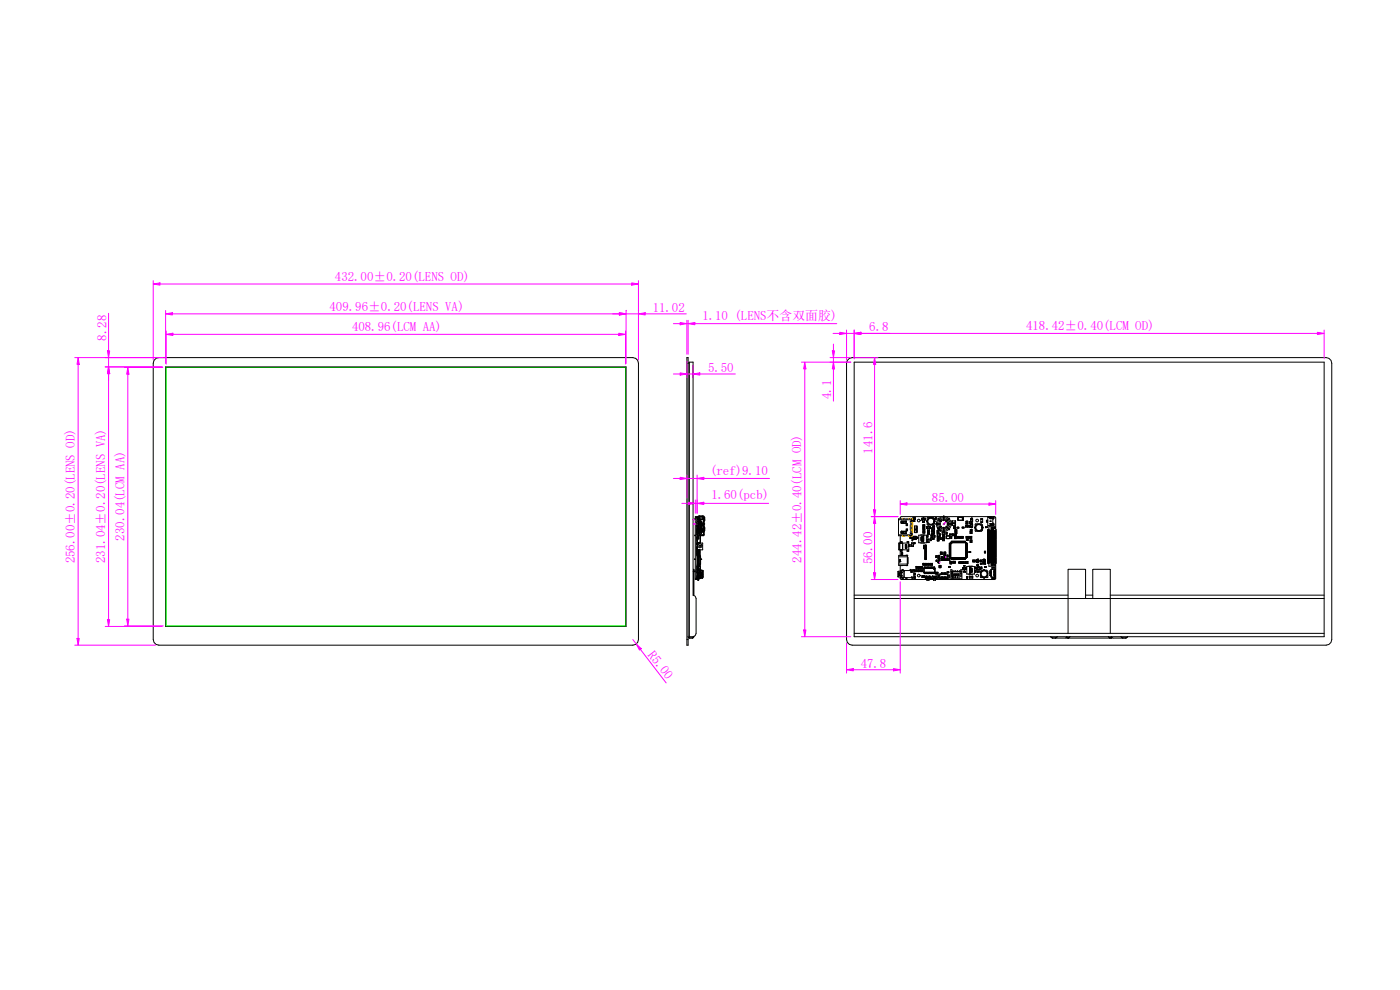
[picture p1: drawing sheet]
<svg xmlns="http://www.w3.org/2000/svg" width="297mm" height="210mm" viewBox="0 0 297 210" stroke-linecap="round" stroke-linejoin="round" font-family="sans-serif">
<defs><g id="words">
<g font-size="2.7" fill="#f0f">
<text x="71.1" y="59.5">432.00±0.20(LENS OD)</text>
<text x="69.9" y="65.9">409.96±0.20(LENS VA)</text>
<text x="74.7" y="70.2">408.96(LCM AA)</text>
<text x="138.5" y="66.1">11.02</text>
<text x="149" y="67.9">1.10 (LENS不含双面胶)</text>
<text x="184.4" y="70.3">6.8</text>
<text x="217.7" y="70">418.42±0.40(LCM OD)</text>
<text x="22.6" y="72.2" transform="rotate(-90 22.6 72.2)">8.28</text>
<text x="150.2" y="78.9">5.50</text>
<text x="176.4" y="84.7" transform="rotate(-90 176.4 84.7)">4.1</text>
<text x="150.6" y="100.8">(ref)9.10</text>
<text x="185.1" y="96.2" transform="rotate(-90 185.1 96.2)">141.6</text>
<text x="150.9" y="105.9">1.60(pcb)</text>
<text x="197.7" y="106.5">85.00</text>
<text x="15.9" y="119.5" transform="rotate(-90 15.9 119.5)">256.00±0.20(LENS OD)</text>
<text x="22.3" y="119.4" transform="rotate(-90 22.3 119.4)">231.04±0.20(LENS VA)</text>
<text x="26.4" y="114.7" transform="rotate(-90 26.4 114.7)">230.04(LCM AA)</text>
<text x="170" y="119.3" transform="rotate(-90 170 119.3)">244.42±0.40(LCM OD)</text>
<text x="185.1" y="119.7" transform="rotate(-90 185.1 119.7)">56.00</text>
<text x="137.3" y="138.9" transform="rotate(52 137.3 138.9)">R5.00</text>
<text x="182.6" y="141.6">47.8</text>
</g>
</g></defs>
<!-- layer: 0 -->
<g fill="none" stroke="#000" stroke-width=".21">
<path d="M32.7 76.5l.4-.5 .6-.1h100.6l.5 .1 .5 .5 .1 .5v58.7l-.1 .6-.5 .4-.5 .2h-100.6l-.6-.2-.4-.4-.2-.6v-58.7zM35.1 77.8h97.7v55.1h-97.7zM145.7 75.9h.3v61h-.3zM145.7 77h.3M146 77h.2M146.2 76.8h.8v49.4l.5 .3 .2 .5v7.4l-.2 .4-.5 .3h-.8zM180.2 76l.6-.1h100.5l.6 .1 .5 .5 .1 .5v58.7l-.1 .6-.5 .4-.6 .2h-100.5l-.6-.2-.5-.4-.1-.6v-58.7l.1-.5zM181.2 76.8h99.7v58.3h-99.7zM147.4 118.6v.1M147.4 118.6l.1 .1M147.4 118.6h.1M147.4 118.7h.1"/>
<path d="M147.5 110.1h-.1l.1 .1M147.5 113.5h-.1l.1 .1M147.5 109.8h.5v.3M147.9 118v-8.4h-.4v13.3h.4v-1M147.9 119.9h.6M147.9 119.9h.1M147.9 117.9h.1M147.9 117.8h.6M147.9 117.7h.1M147.9 117.7h.2M147.9 117.6l.2 .1M147.9 117.5h.1"/>
<path d="M147.9 117.3h.1M147.9 117.3l.1 .2M147.9 117.2h.1M147.9 117.1h.1M147.9 117h.1M147.9 116.8v.1M147.9 116.8h.1M147.9 116.7l.2 .1M147.9 116.7h.2M147.9 116.4h.1M147.9 116.2h.1M147.9 115.6h.1"/>
<path d="M147.9 115.5h.1M147.9 115.4h.1M147.9 115.3h.1M147.9 119.7v2M147.9 113.9h.4v.4M147.9 114.8h.1M147.9 114.6l.1 .1M147.9 114.6h.1M147.9 114.5h.1M147.9 114.3h.1M147.9 114h.1v.2h-.1M147.9 114.2h.1"/>
<path d="M147.9 114.1h.1M147.9 113.8h.1M147.9 113.4l.5 .1M147.9 113.4l.1 .1M147.9 113.3h.1M147.9 113.2h.1M147.9 113h.1M147.9 112.8h.1M147.9 112.7v.1M147.9 110.2h.5M147.9 110.1h1.3M147.9 116.5h.1"/>
<path d="M147.9 116h.1M147.9 115.1h.7M147.9 110.2v3.3M147.9 113.6v2M147.9 116v1.8M147.9 119.9v1.7M147.9 110.4v1.3M147.9 112v1.3M147.9 109.8h.3v.3M147.9 112.2h.1M147.9 112.1h.1M147.9 111.9h.1"/>
<path d="M147.9 111.8h.1M147.9 111.6h.1M147.9 111.3h.1M147.9 110.9h.1M147.9 110.8h.1M147.9 110.6h.1M147.9 110.4h.1M147.9 109.7h.1M147.9 111h.1M147.9 117h.2M147.9 117.8h.1M147.9 117.6h.1"/>
<path d="M147.9 116.7v.1M147.9 116.6h.1M147.9 116.1h.1M147.9 113.1h.1M147.9 110.9v.1M147.9 116.3h.1M147.9 114h.1M147.9 115.3v.1M147.9 111.4h.1M147.9 111.2h.1M147.9 111.1h.1M147.9 111l.1 .1"/>
<path d="M147.9 109.8h.1M147.9 109.9h.1M147.9 110.2h.1M147.9 114.9h.1M147.9 114.9v2.1M147.9 114.3h.2M147.9 112.9h.1M147.9 112.8v.1M147.9 112.6h.1M147.9 112.5h.1M147.9 112.4h.1M147.9 112.3h.1"/>
<path d="M147.9 116.6v.1M147.9 115.2h.1M147.9 119.6l.3 .3M147.9 119.6h.1M147.9 118.1h.1M147.9 115.2h1.2v1.4h-1.2M147.9 116.1v.1M147.9 115.9v.1M147.9 115.5v.1M147.9 109.6h.1M147.9 118.1v1.5M148 109.7h-.1"/>
<path d="M148 113.9h.1M148 114.7h.1M148 114.5h.1M148 114.2h.1M148 114h.1M148 109.6l-.1 .5M148 114v.2M148 114.5v.2M148 117.6l-.1 .1M148 117.8h.1M148 119.9v.2M148 117.4v.2"/>
<path d="M148 119.9v.6M148 115.1v.1M148 110.2l-.1 .1M148 117.7h.1M148 117.5h.1M148 117h.1M148 116.8h.1M148 116.8v.1M148 117v.1M148 117.2v.1M148 117.7v.1M148 117.6h.1"/>
<path d="M148 117.3h.1M148 117.1h.1M148 117.2h.1M148 116.6v.1M148 116.7v.1M148 116.9h.1M148 116.6h.1M148 109.9h.1M148 112.7h-.1M148 112.6l-.1 .1M148 112.3h-.1M148 112.2h-.1"/>
<path d="M148 111.5l-.1 .1M148 111.5h-.1M148.1 113.8l-.2 .1M148.1 109.9v.2M148.1 112h.1M148.1 110h.1M148.1 109.9h-.1M148.1 113.9v.4M148.1 116.6v1.2M148.1 114.3h.1M148.1 117.3h.1M148.1 117.2h.1"/>
<path d="M148.1 117.1h.1M148.1 119.9v.1M148.1 109.7l.2-.1h.8l.3 .2M148.1 117.6h-.2M148.1 117.5h-.2M148.1 117.4h-.2M148.1 117.3h-.1M148.1 117.1h-.2M148.1 116.9l-.2 .1M148.1 116.9h-.2M148.1 109.7h.1M148.1 114.3l-.2 .1"/>
<path d="M148.1 114.3l-.1 .1M148.1 113.8v.1M148.2 109.6h-.1M148.2 118h.1v1.7h-.1zM148.2 117.8l-.3 .3v1.5l.3 .3M148.2 117.9l-.3 .2M148.2 119.8h.1M148.2 117.9h.1M148.2 119.8v.1M148.2 109.9h-.2M148.2 109.8h.1M148.2 112.8h.2v.1"/>
<path d="M148.2 112.5h.1M148.2 112.4h.1M148.2 111.4h.1M148.2 111.2h.1M148.2 119.6h.1M148.2 118.2h.1M148.2 118.1v.1M148.2 119.9v.1M148.2 112.8h.4l-.1 .1M148.2 110.9v.3M148.2 111.4v1M148.2 112.5v.3"/>
<path d="M148.2 113l.3 .3M148.2 110.7v2.3M148.2 113h.1M148.2 116.6v1.2M148.2 113l.4 .3v.2M148.2 110.7v.1M148.2 112.9v.1M148.2 110.7h.3M148.3 117.7h.2M148.3 117.7h.1M148.3 117.6h.2M148.3 117.6h.1"/>
<path d="M148.3 117.5l.1 .1M148.3 117.5h.2M148.3 117.4h.1M148.3 117.4h.2M148.3 117.3h.1M148.3 117.3h.2M148.3 117.2h.1M148.3 117.1h.2M148.3 117.1h.1M148.3 117h.1M148.3 116.9h.2M148.3 116.8h.1"/>
<path d="M148.3 116.8h.2M148.3 116.7h.1M148.3 116.7h.2M148.3 109.8v.3M148.3 110.9l-.1 .1M148.3 112.7h.2M148.3 112.7l-.1 .1M148.3 114.3h-.2M148.3 114.2h-.4M148.3 109.8h.1M148.3 115.1v.1M148.3 118.2v1.4"/>
<path d="M148.3 117.7l.3 .4v1.5l-.3 .3M148.3 116.9v.1M148.3 117v.1M148.3 117.1v.1M148.3 117.5h.1M148.3 117.6v.1M148.3 117.9l.3 .2M148.3 117.9l.2 .2M148.3 109.4l-.4 .4M148.3 109.4v.5M148.3 117.9h.1M148.3 119.8v.1"/>
<path d="M148.3 109.4h.8M148.3 119.6h.1M148.3 118.1v.1M148.4 113.4v.1M148.4 113.4h.1M148.4 119.9v.1M148.4 110.8v.1M148.4 110.4l-.3 .3v2.3l.3 .4M148.4 110.3v.1M148.4 110.2l-.4 .4v2.5l.4 .3M148.4 110.2h.1M148.4 109.8v.3"/>
<path d="M148.4 109.8h.7M148.4 109.8h.1M148.4 115.1v.1M148.4 113.5h.1M148.4 116.6v1.2M148.4 113.5l.2 .1M148.4 110.2v.1M148.4 110.8h-.2M148.5 117.8v.1M148.5 119.9h.1M148.5 112.8h.1M148.5 112.5l.1 .1z"/>
<path d="M148.5 112.6h.1M148.5 112.3l.1 .1zM148.5 112.3h.1M148.5 111.1l.1 .1zM148.5 111.3l.1 .1zM148.5 111.6l.1 .1zM148.5 111.8l.1 .1zM148.5 112l.1 .1zM148.5 110.8l.1 .2-.4-.1M148.5 112.1h.1M148.5 111.8h.1M148.5 111.6h.1"/>
<path d="M148.5 111.4h.1M148.5 111.2h.1M148.5 110.9h.1M148.5 110.7l-.1 .1M148.5 112.7v.3h-.3M148.5 112.7l-.1 .2h-.2M148.5 110.7v.3h-.2v1.7M148.5 112.9l-.1 .1M148.5 110.9l-.1 .1M148.5 117l-.2 .1M148.5 115.1v.1M148.5 116.6v1.3"/>
<path d="M148.5 113.3v.2M148.5 113.3h.1M148.5 115.8h.1M148.5 119.9v.2h-.2M148.5 119.6l-.2 .2M148.5 119.6h.1M148.5 118.1h.1M148.5 118.1v1.5M148.6 119.6l-.3 .3M148.6 112.1h.1M148.6 112l-.1 .1M148.6 113.6v1.5h-.7"/>
<path d="M148.6 114.9h.1M148.6 114.8h.1M148.6 114.7h.1M148.6 114.6h.1M148.6 114.5h.1M148.6 114.4h.1M148.6 114.3h.1M148.6 114.2h.1M148.6 114.1h.1M148.6 114h.1M148.6 113.8h.1M148.6 113.7h.1"/>
<path d="M148.6 110.9h.1M148.6 111.1v.1M148.6 111.4h.1M148.6 111.6h.1M148.6 111.8v.1M148.6 112.3v.1M148.6 112.5v.1M148.6 112.8h.1M148.6 113.5h.6M148.6 110.2h.6M148.6 110.8l.2-.2v2.5l-.2-.2M148.6 110.2v.2l-.4 .3"/>
<path d="M148.6 112.6h.1M148.6 110.1l-.2 .1M148.6 110.2l-.4 .5M148.6 113.5h-.1M148.6 110.7v2.3M148.6 110.2h.1M148.6 113.5h.1M148.6 118.6l.2 .1M148.6 118.7h.2M148.7 113.1h.1M148.7 110.7h.1M148.7 110.7v2.4"/>
<path d="M148.8 112.9l.1 .1zM148.8 112.6l.1 .1zM148.8 112.4l.1 .1zM148.8 110.7l.1 .1zM148.8 111l.1 .1zM148.8 111.2l.1 .1zM148.8 111.4l.1 .2zM148.8 111.7l.1 .1zM148.8 111.9l.1 .1zM148.8 112.2l.1 .1zM148.8 110.6l-.1 .1M148.8 112.2h.1"/>
<path d="M148.8 110.2h.1M148.8 113.5h.1M148.8 112.4h.1M148.8 112.4v.1M148.8 112.5h.1M148.9 118.6h-.1M148.9 118.6v.1M148.9 118.7h-.1M148.9 112.2h-.1M149 110.2h.1M149 113.5h.1M149.1 109.8l.1 .3"/>
<path d="M149.1 109.8v.3M149.1 110.2h.1M149.1 112.6l.1 .1M149.1 111.5l.1 .1M149.1 109.4l.3 .1 .1 .3M149.1 109.4v.4M149.1 111.5h.1M149.1 112.6h.1M149.1 112.2h.1M149.1 111.1h.1M149.2 109.9l.3 .3M149.2 110.2h.1"/>
<path d="M149.2 110.1h.1M149.2 110.1l.2 .2M149.2 110.7v.2M149.2 110.2l-.1 1.3M149.2 111.6l-.1 1M149.2 112.7v.8h-.6M149.3 110.6l-.1 .1M149.3 112.8l-.1 .3M149.3 113.1h.1M149.3 112.8h.1M149.3 110.9h.1M149.3 110.6h.1"/>
<path d="M149.3 110.9h-.1M149.3 111.1l-.1 .1 .1 .3M149.3 112.2l-.1 .1 .1 .3M149.3 111.1h-.2v.4M149.3 112.2h-.2v.4M149.3 112.8h-.1M149.3 110.3l-.1 3.2M149.3 110.7h-.1M149.3 112.1l-.1 .1M149.3 111l-.1 .1M149.3 110.2l-.1 .1M149.4 109.8v.2"/>
<path d="M149.4 109.8h.1M149.4 110.3l-.1 3.3h-1.4M149.4 112.5h.1M149.4 111.2h.1M149.4 111.1h.1M149.4 111.7v.6M149.4 111.1v.1M149.4 112v.1M149.4 111.9h.1M149.5 112.2h.1M149.5 110.1h.1M149.5 110.4h-.1"/>
<path d="M149.5 112.5l-.1 .3M149.5 110.4l-.1 .2M149.5 110.2h-.1M149.5 109.8v.3M149.5 110.2v.2M149.5 112.2v.3M149.5 112.1v.1M149.5 110.4h.1M149.5 111.9h-.1M149.5 112l-.1 .1M190.6 110.3h2.8M190.7 119.6h1.8v.3"/>
<path d="M190.8 119h.1M190.9 119h-.1M190.9 118.8h.1M190.9 119h.1M190.9 118.7h-.1M190.9 116.6h.6M190.9 115.2h.6M190.9 115.2v1.4M190.9 119.1h.1M190.9 118.8v.1M190.9 118.9v.1M190.9 118.7h.1"/>
<path d="M190.9 118.9h.1M190.9 118.9v.2M190.9 119v.1M190.9 118.6v.1M191 118.7l-.2 .1M191 118.7h-.1M191 118.8l-.1 .1M191 118.9h-.1M191 119h-.1M191 118.7h.1M191 119.9v1.6h-.3v.6h.3v.8h5.6M191 113.6v1.6"/>
<path d="M191 119.1h.1M191 118.7l-.1 .1M191 118.8h-.1M191 118.9h.1M191 118.9l-.1 .2M191 119v.1M191 118.9v.1M191 118.7v.1M191 118.8h.1M191 116.7h.4M191 115.1h.4M191 116.6v1.2"/>
<path d="M191 116.9h.1M191 114.9h.1M191.1 114.9l.1 .1 .1-.1 .1 .3M191.1 114.9h-.1M191.1 119.9v.1M191.1 117.8h.1M191.2 113.1l1 .1M191.2 110.6l.1 .4h.9M191.2 113h.1M191.2 112.9h.1M191.2 110.8h.1M191.2 110.7h.1"/>
<path d="M191.2 113.1h1M191.2 112.7h1M191.2 111h1M191.2 110.6v.4M191.2 112.7v.4M191.2 110.7v.1M191.2 111h.1M191.2 112.7h.1M191.2 112.9v.1M191.3 117.5l.2 .1h-.2zM191.3 117.2h.2v.2h-.2zM191.3 116.9l-.1-.1-.2 .1"/>
<path d="M191.3 117.2v.2M191.3 117.5v.1M191.3 116.9h.1M191.3 112.9v.1l.9 .1M191.3 110.9h.9M191.3 111h.1M191.3 112.7h.1M191.4 116.6l-.1 .3M191.4 110.7v.2M191.4 112.9v.1M191.4 117.5v.1M191.4 117.2v.2"/>
<path d="M191.5 115.2v1.4M191.5 110.7v.2M191.5 112.8v.2M191.5 119.9l-.1 .1M191.5 117.8h-.1M191.6 110.7v.2M191.6 112.8v.2M191.7 113.6l-.1 .1M191.7 110l-.1 .1M191.9 113.6l-.1 .1M191.9 110l-.1 .1M192.1 115.5l.1 .1z"/>
<path d="M192.1 115.8l.3 .1M192.2 115.6l-.1 .7M192.2 119.9l.1 .1M192.2 110.6v.4M192.2 112.7v.4M192.2 117.8h.1M192.2 116.3h-.1M192.2 115.6l.2-.1v.7l-.3-.1v.2M192.2 110.5l-1 .1M192.2 112.7h-.9l-.1 .4M192.2 113.1v.1M192.2 110.9v.1"/>
<path d="M192.2 110.5v.1M192.2 112.7v.1M192.2 112.8l-.9 .1M192.2 110.6l-.9 .1v.2M192.2 110.6h-1M192.2 112.7h.1M192.2 111h.1M192.2 112.2h.3v.4h-.3zM192.2 112.5h.3M192.2 112.3h.3M192.2 111.1h.3v.4h-.3zM192.2 111.4h.3"/>
<path d="M192.2 111.2h.3M192.3 116.3l-.1 .1M192.3 116.3l.1-.1-.1 .2M192.3 116.3h-.1M192.3 117.8h-.1M192.3 117.8l.1 .1M192.4 115.8l-.2-.1-.1 .1M192.4 116.1l-.2-.1h-.1l.3 .1M192.4 119.9h.1M192.4 117.9h.1M192.4 117.9h-.1M192.4 119.9h-.1"/>
<path d="M192.4 116.6v.3l.2-.1 .1 .1M192.5 114.9l-.1 .3M192.5 119.5v.1M192.5 118.7v.1M192.5 118.6h.1M192.5 118.1v1.5M192.5 118.2v.1M192.5 118.5h.1M192.5 118.9v.1M192.5 119.1h.1M192.5 119.2h.1M192.5 119.3v.1"/>
<path d="M192.5 119.4v.1M192.5 118.8h.1M192.5 118.3h.1M192.5 117.8v.1M192.5 114.9l.1 .1 .2-.1-.1 2M192.5 114.9h.1M192.5 117.8h-1.8v2.1h1.8M192.5 117.8v.3h-1.8M192.5 119.9h.1M192.5 117.9h.1M192.5 119.8v.2M192.6 118.3v.1"/>
<path d="M192.6 118.8v.1M192.7 116.9h.1M192.8 115.2h-2.2v1.4h2.2M192.8 116h.1M192.8 115.6v.4M192.8 115.6h.1M192.8 115.9h.3M193 113.6l-.1 .1M193 110l-.1 .1M193.1 114l.1 .2zM193.1 114.2h.1M193.1 114h.1"/>
<path d="M193.1 115.6l-.2 .1 .2 .1M193.1 115.5l-.3 .1M193.1 115.5v.1M193.1 115.9h.1M193.1 115.8v.1M193.1 113.2h.4l-.2 .5M193.1 113.1v.1M193.2 111.3l-.1 1.1M193.2 112.9l-.1 .2M193.2 112.4h-.1M193.2 110.8l-.1 .1M193.2 110.5v2.7"/>
<path d="M193.3 112.9h.2l-.2 .1M193.3 112.8h.2M193.3 112.7h.2h-.2M193.3 112.5h.2l-.2 .1M193.3 112.4h.2l-.2 .1M193.3 112.3h.2M193.3 112.2h.2h-.2M193.3 112.1h.2h-.2M193.3 111.9h.2l-.2 .1M193.3 111.8h.2M193.3 111.7h.2l-.2 .1M193.3 111.6h.2h-.2"/>
<path d="M193.3 111.5h.2h-.2M193.3 111.4h.2h-.2M193.3 111.2h.2l-.2 .1M193.3 111.1h.2l-.2 .1M193.3 111h.2h-.2M193.3 110.9h.2h-.2M193.3 110.8h.2h-.2M193.3 110.5v2.7M193.3 114h.1h-.1v.2h.1h-.1M193.3 113.2l.1 .4M193.3 110l.2 .2M193.4 110.1h-2.8v3.5h2.8"/>
<path d="M193.4 110.1l-.1 .4M193.4 110.1h.1M193.4 113.3h.1M193.4 110.4h.1M193.4 114v.2M193.4 115.2h.4M193.4 115.1h.4v.8h-.4zM193.4 115.8h.4M193.4 113.3v.1l-2.8 .1M193.4 110.3v.1M193.5 111.8v.1M193.5 112.3v.1"/>
<path d="M193.5 112.8h.1M193.5 114l.1 .2zM193.5 114h.1M193.5 114.5l.1 .2zM193.5 114.7h.1M193.5 114.5h.1M193.5 110.2v.3h-.4v.3M193.5 110.2l-.1 .1M193.5 113.4l-.1 .1M193.7 109.8h.2v.4h-.2zM193.7 109.9h.2M193.7 110.1h.2"/>
<path d="M193.7 110.4h.4v.2h-.4zM193.7 113.9v.4M193.8 110.4v.2M193.8 113.9h.6M193.8 113.9h-.1M193.8 114.2l-.1 .1M193.8 114.3h.1M193.8 114.4h.1M193.8 113.9h.1M193.8 113.8h.1M193.9 113.9l-.1-.1v.1M194 115.1h.1v.2h-.1z"/>
<path d="M194 115.3h.1M194 115.2h.1M194 109.8h.2v.4h-.2zM194 109.9h.2M194 110.1h.2M194 110.4v.2M194 114.3h.1M194 114.4h.1M194 113.9h.1M194 113.8h.1M194 113.9v-.1l.1 .1M194 112.9h.1"/>
<path d="M194 112.8h.1M194 112.7h.1M194 112.6h.1M194 112.5h.1M194 112.4h.1M194 112.2h.1M194 112.1h.1M194 112h.1M194 111.9h.1M194 111.8h.1M194 111.7h.1M194 111.6h.1"/>
<path d="M194 111.6h.5v1.4h-.5zM194.2 113.9l.2-.1v.6l-.2-.1M194.2 114.4h.2M194.2 113.9h.2M194.2 113.8h.2M194.4 114.3h-.6h.6M194.4 114.2v.1M194.4 113.9v.4M194.4 113.9h.1M194.4 114.3h.1M194.5 112.9h.1M194.5 112.8h.1"/>
<path d="M194.5 112.7h.1M194.5 112.6h.1M194.5 112.5h.1M194.5 112.4h.1M194.5 112.3h-.5M194.5 112.2h.1M194.5 112.1h.1M194.5 112h.1M194.5 111.9h.1M194.5 111.8h.1M194.5 111.7h.1M194.5 111.6h.1"/>
<path d="M194.6 113.9h.1v.3h-.1zM194.6 114.1h.1M194.9 115.1h.1M195.4 115.1h.7M195.4 113.5h.7M195.4 114.5h.1zM195.4 114.7h.3M195.4 114.3h.3M195.4 114h.1M195.5 114.1l-.1 .1M195.5 114.1v.1M195.5 114.6l-.1 .1"/>
<path d="M195.5 114.3h-.1M195.5 113.9l-.1 .1M195.5 114.6h.1M195.5 114.3h.1M195.5 113.9h.1M195.5 114.6l.1 .2-.2-.1M195.5 114.2l.1 .2-.2-.1M195.5 114.2l-.1 .1M195.5 113.9l.2 .1h-.1M195.5 114.1h.1M195.6 110.3h.6M195.6 109.9h.6"/>
<path d="M195.6 109.9v.3zM195.6 110.2v.1M195.6 109.9v.1M195.6 114l-.1 .1M195.6 114h.1M195.6 114v.2l.1-.1M195.6 114.1l-.1 .1M195.6 114.4l.1 .2h-.2M195.6 114.4l-.1 .1M195.6 114.5h-.1M195.6 110.3h.1M195.7 114h-.2"/>
<path d="M195.7 114.6l-.1 .1M195.7 114.5l-.2 .1M195.7 114.5l-.1 .1M195.7 114.3h-.1M195.7 114.1h-.1M195.7 113.9l-.1 .1M195.7 110.6h.4v.2h-.4zM195.8 110.6v.2M195.8 119.5h.2v.4h-.2zM195.8 119.8h.2M195.8 119.6h.2M195.8 111.9h.4v.2h-.4z"/>
<path d="M195.8 111.3h.4v.2h-.4zM195.8 112.9h.4v.2h-.4zM195.8 112.6h.4v.2h-.4zM195.8 112.2h.4v.2h-.4zM195.8 111.6h.4v.2h-.4zM195.8 113.9h.2M195.8 113.9h.1M195.8 114.1h.1M195.8 114.9h.2h-.2M195.8 114.3v.1M195.8 114.9h.1M195.9 111.3v.2"/>
<path d="M195.9 111.9v.2M195.9 114.8l-.1 .1M195.9 114.5h.1M195.9 114.3h-.1M195.9 113.9h.1M195.9 113.7h.1M195.9 114h.1M195.9 114.3h.1M195.9 114.6h.1M195.9 114.7h.1M195.9 109.9h.1M195.9 109.8h.1"/>
<path d="M195.9 109.9v-.1l.1 .1M195.9 111.6v.2M195.9 112.2v.2M195.9 112.6v.2M195.9 112.9v.2M195.9 114.8h.1M195.9 114.4h.1M195.9 114.7v.1M195.9 113.8h.1M195.9 113.9v.1M195.9 114.8v.1M195.9 114.9h.1"/>
<path d="M195.9 114.5v.1M195.9 114.1v.1M195.9 114.2h.1M195.9 116.1l.1 .2zM195.9 116.2h.1M195.9 115.7h.1l-.1 .2zM195.9 115.9h.1M195.9 115.7h.1M195.9 114.4v.1M195.9 114.1v.1v-.1M195.9 114.1h.1M196 114.1h-.2"/>
<path d="M196 113.9h.1M196 114.1h.1M196 114.2v.1M196 114.5h.1M196 114.6h.1M196 114.7h.1M196 114.6h-.1M196 114.6l-.1 .1M196 114.7h-.1M196 113.8l-.1 .1M196 114l-.1 .1M196 114h-.1"/>
<path d="M196 110.6v.2M196.1 110.3h.1M196.1 111.3v.2M196.1 111.9v.2M196.1 111.6v.2M196.1 112.2v.2M196.1 112.6v.2M196.1 112.9v.2M196.2 119.9h.1M196.2 119.6h.1M196.2 119.5h.1v.4h-.1zM196.2 119.8h.1"/>
<path d="M196.2 119.5h.1M196.2 118.6h.3v.1h-.3zM196.2 118.2l.3 .1h-.3zM196.2 117.7l.3 .1h-.3zM196.2 117.5l.3 .1h-.3zM196.2 117.2l.3 .1h-.3zM196.2 117l.3 .1h-.3zM196.2 116.9h.3M196.2 116.5l.3 .1h-.3zM196.2 116.3h.3v.1h-.3zM196.2 116.1l.3 .1h-.3zM196.2 116h.3"/>
<path d="M196.2 115.6h.3v.1h-.3zM196.2 118.4h.3v.1h-.3zM196.2 117.9h.3M196.2 110v.3M196.2 109.9v.1M196.2 110.2v.1M196.2 110v.2M196.3 110.2h-.1M196.3 115.6v.1M196.3 116.3v.1M196.3 118.4v.1M196.3 118.6v.1"/>
<path d="M196.3 118l-.1-.1v.1l.3-.1-.1 .1M196.3 116.7l-.1 .2v-.2l.3 .2-.1-.2M196.3 115.8l-.1 .2v-.2l.3 .2-.1-.2M196.3 116.1v.1M196.3 116.5v.1M196.3 117v.1M196.3 117.2v.1M196.3 117.5v.1M196.3 117.7v.1M196.3 118.2v.1M196.4 115.6v.1M196.4 116.3v.1"/>
<path d="M196.4 116.1v.1M196.4 116.5v.1M196.4 117v.1M196.4 117.2v.1M196.4 117.5v.1M196.4 117.7v.1M196.4 118.2v.1M196.4 118.4v.1M196.4 118.6v.1M196.5 113.5l-1.6 .1v1.5M196.5 119.6h.2M196.5 119.5h.2v.4h-.2z"/>
<path d="M196.5 119.8h.2M196.5 119.6v.2M196.5 113.6v1.5h-1.6M196.5 113.5v.1M196.6 111.7v.3M196.6 111.8v.2M196.6 111.7h.7M196.6 111.7h.1M196.6 112l.7 .1M196.6 112h.7M196.6 112v.1M196.7 113.6h.1h-.1v.3h.1h-.1"/>
<path d="M196.7 110.7l.2 .4 .4 .3M196.7 110.5h-.2l.2 .2M196.7 114.3h.4v.8h-.4zM196.7 114.4h.4M196.7 112.1v.1l.1-.1M196.7 112.1h.1M196.7 115h.4M196.7 109.8h1.3l.3 .2v1.1l-.3 .3-1.3-.1zM196.8 112.8h.4v.2h-.4zM196.8 113.1h.4v.2h-.4zM196.8 112.4h.4v.2h-.4zM196.8 112.4v.2"/>
<path d="M196.8 113.6v.3M196.8 112.8v.2M196.9 113.1v.2M196.9 113.2h.2M196.9 119.5v.4M196.9 111.6h.1M196.9 111.7v-.1l.1 .1M197.1 112.8v.2M197.1 119.6l-.2-.1h.2v.4h-.2l.2-.1M197.1 113.1v.2M197.1 112.4v.2M197.2 112.1v.1v-.1"/>
<path d="M197.2 112.1h.1M197.3 119.6h.2M197.3 119.5h.2v.4h-.2zM197.3 119.8h.2M197.3 111.7h.1M197.3 112h.1M197.3 111.7h-.7M197.3 111.8v.2M197.3 112v.1M197.3 111.7v.1M197.3 109.8l-.4 .2-.2 .4M197.4 114.3h.2v.4h-.2z"/>
<path d="M197.4 114.6h.2M197.4 114.4h.2M197.5 113.5h.4v.1h-.4zM197.5 113.9h.4v.2h-.4zM197.6 113.5v.1M197.6 113.9v.2M197.6 109.8l.4 .2 .3 .4M197.6 112.7v.1M197.6 113.1v.1M197.6 119.9h.2M197.6 119.6h.2M197.6 119.5h.2v.4h-.2z"/>
<path d="M197.6 119.8h.2M197.6 119.5h.2M197.6 112h.6v.4h-.6zM197.7 112.7v.1M197.7 113.1v.1M197.7 113.1h-.1l.1 .1M197.7 112.8l-.1-.1h.6l-.1 .1M197.7 112.6l.1 .7M197.7 113.3h.4M197.7 112.6h.4M197.7 112.6h.1M197.8 112.6v.7"/>
<path d="M197.8 112.6h-.1M197.8 113.3h.1M197.8 112.6h.1M197.8 114.2h.4v.2h-.4zM197.8 112h.3M197.8 112v.4M197.8 113.5v.1M197.8 113.9v.2M197.8 114.2v.2M197.9 111.6h.4v.1l-.4 .1zM198 111.6v.2M198.1 112.6h.1"/>
<path d="M198.1 113.3h.1M198.1 114.2v.2M198.1 112v.4M198.1 113.1h.1l-.1 .1M198.1 112.9h.1l-.1 .1M198.1 112.6v.7M198.1 112.7v.1M198.1 112.9v.1M198.1 113.1v.1M198.1 113.6h.2v.4h-.2zM198.1 113.9h.2M198.1 113.6h.2"/>
<path d="M198.2 112.7v.1M198.2 112.9v.1M198.2 113.1v.1M198.2 111.6v.2M198.3 110.7l-.3 .4-.4 .3M198.3 110.5h.1l-.1 .2M198.3 113.6v.3M198.4 109.8v.4M198.5 111.1h1l-.9 .1zM198.5 117.9h.2v.4h-.2zM198.5 118.2h.2M198.5 118h.2"/>
<path d="M198.5 118v.2M198.6 118.8l.1 .3h-.1zM198.6 119h.1M198.6 118.8h.1M198.6 109.8h-.2h.2v.4h-.2l.2-.1M198.6 111.2l.4 1-.1-.2M198.8 112.8h.4v.2h-.4zM198.8 112.5h.4v.2h-.4zM198.8 114.5h.4v.2h-.4zM198.8 114.2h.4v.2h-.4zM198.8 113.9h.4v.2h-.4zM198.8 113.2v.1"/>
<path d="M198.8 113.7v.1M198.9 112h.1M198.9 113.2v.1M198.9 113.7v.1M198.9 112.5v.2M198.9 112.8v.2M198.9 114.5v.2M198.9 114.2v.2M198.9 113.9v.2M198.9 113.7h-.1l.1 .1M198.9 113.3l-.1-.1h.7l-.2 .1M198.9 113.2h.4"/>
<path d="M198.9 113.2v.6M198.9 112.1h.1M198.9 113.2l.1 .6M199 113.8h.3M199 113.8h-.1M199 113.8h.1M199 113.2h.1M199 119.2v.2h.3M199 118.1h.4l-.1 .2h-.3zM199 117.8h.4l-.1 .2h-.3zM199 119.2h.1M199 119.2h.3"/>
<path d="M199 119h.4M199 112.3l.7-.7-.6 .8zM199 109.9l.7 .8zM199 112.2h.1M199 118.4h.4v.2h-.4zM199 117.8v.2M199 118.1v.2M199 110.1l-.4 1M199 118.9v.1v-.1h.4v.1l-.1-.1M199 119.2v.2M199.1 119.2h-.1M199.1 119.4h-.1"/>
<path d="M199.1 118.6h.2M199.1 118.4v.2M199.1 119.2h.1M199.1 119.4h.1M199.1 112.5v.2M199.1 112.8v.2M199.1 114.5v.2M199.1 112.3l1 .4M199.1 114.2v.2M199.1 113.9v.2M199.2 112.4h.1M199.2 119.9h.4v.2h-.4z"/>
<path d="M199.2 119.9v.2M199.3 112.4h.1M199.3 112.4h-.1M199.3 119.2v.2M199.3 117.8v.2M199.3 118.1v.2M199.3 119.9v.2M199.3 113.8h.1M199.3 118.4v.2M199.3 113.2h.1M199.3 113.7h.2l-.2 .1M199.3 113.4h.2l-.2 .1"/>
<path d="M199.3 113.2v.6M199.3 112.4v.1M199.4 111.2l.2 .5M199.4 112.5h.1M199.4 113.2v.1M199.4 113.4v.1M199.4 113.7v.1M199.5 112.5h-.1M199.5 114.1h.2v.3h-.2zM199.5 114.4h.2M199.5 114.1h.2M199.5 112.5v.1"/>
<path d="M199.5 117.4h.4v.2h-.4zM199.5 117.1h.4v.2h-.4zM199.5 117.4v.2M199.5 112.6h.1M199.5 119.9v.2M199.6 117.4v.2M199.6 117.1h.2M199.6 117.1v.2M199.6 112.6h-.1M199.6 110.6l-.2 .5M199.6 112.6h.1M199.7 111.8l.4 .2"/>
<path d="M199.7 118.1l.2 .1h-.2zM199.7 118.7h.1M199.7 118.6h.1M199.7 118.6v.1M199.7 118.1v.1M199.8 117.1v.2M199.8 117.4v.2M199.8 118.6v.1M199.8 118.7h.1M199.8 118.6h.1M199.9 112.9h.6v.4h-.6zM199.9 118.4h-.3v.5h.3"/>
<path d="M199.9 118.1v.1M199.9 118.9h.1M199.9 109.6h-8.7l-.2 .1v.4M200 114.5h.3l.1 .2h-.4zM200 114.4h.4M200 113.9h.3l.1 .1h-.4zM200 113.5h.4M200 118.7h.1M200 112.9h.3M200 112.9v.4M200 118.6v.1M200 118.6h.1"/>
<path d="M200 113.9v.1M200 114.5v.2M200 114.2v.2v-.2h.4v.2l-.1-.2M200 113.7v-.2v.2h.4v-.2l-.1 .2M200.1 118.6l-.1 .1M200.1 118.6v.1M200.1 118.6h.1M200.1 118.7h.1M200.1 110.3l-.4 .2M200.1 109.6l-1 .4M200.2 111.9h.1l-.1 1zM200.2 109.4l.1 .1-.1 1z"/>
<path d="M200.2 118.4h-.3M200.2 111.1l-.1 .1h.2M200.2 118.9h-.3M200.2 118.9h.1M200.2 118.9h.6M200.2 111.1h.1M200.3 117.4h.3v.2h-.3zM200.3 117.1h.3v.2h-.3zM200.3 117.7h.3v.2h-.3zM200.3 113.9v.1M200.3 114.5v.2M200.3 109.6l1 .4"/>
<path d="M200.3 110.3l.5 .2M200.3 118.6h.1M200.3 118.6v.1M200.3 117.4v.2M200.3 112.9v.4M200.3 117.7v.2M200.3 117.1h.3M200.3 117.1v.2M200.3 118.1v.2M200.3 118.7h.1M200.3 118.3h.1M200.3 118.1h.1"/>
<path d="M200.4 118.1h.1M200.4 118.3h.1M200.4 118.6v.1M200.4 118.6l-.1 .1M200.4 118.7h.1M200.4 118.6h.1M200.5 118.4h-.3M200.5 109.6h10.5l.2 .2v2.4M200.6 118.1h-.3v.2h.3M200.6 118.1v.2M200.6 117.1v.2M200.6 117.4v.2"/>
<path d="M200.6 117.7v.2M200.6 118.7h.1M200.6 118.6h.1M200.6 118.6v.1M200.7 110.6l.1 .1M200.7 110.6h.1M200.7 111.6l.7 .8zM200.7 110.6l.7-.7-.6 .8zM200.7 118.6v.1M200.7 118.7h.1M200.7 118.6h.1M200.7 113.7v.5"/>
<path d="M200.7 112.9h.2v.4h-.2zM200.7 113.2h.2M200.7 113h.2M200.7 114.3h.8M200.7 114.2v.1M200.8 111.8l-.5 .2M200.8 118.4h.3v.5h-.3M200.8 118.4h-.3M200.8 113.7h-.1M200.8 113.7h.6M200.8 114.2h-.1M200.8 118.9h.1"/>
<path d="M200.9 110.6l.1 .5M200.9 118.7h.1M200.9 111.1h1l-.9 .1zM200.9 117.7h.2v.4h-.2zM200.9 118.1h.2M200.9 117.8h.2M200.9 118.6v.1M200.9 118.6h.1M201 118.6l-.1 .1M201 118.6v.1M201 118.7h.1M201 118.6h.1"/>
<path d="M201 111.2l-.1 .5M201.3 112.3l-1 .4M201.3 118.6h.2M201.3 118.5h.2v.4h-.2zM201.3 118.8h.2M201.4 110.1l.4 1M201.4 118.2h.2M201.4 118.1h.2M201.4 118h.2M201.4 117.9h.2M201.4 117.8h.2M201.4 117.7h.2"/>
<path d="M201.4 117.6h.2M201.4 117.5h.2M201.4 117.4h.2M201.4 117.3h.2M201.4 117.2h.2M201.4 117.1h.2M201.4 117h.2M201.4 116.9h.2M201.4 116.8h.2M201.4 116.7h.2M201.4 116.6h.2M201.4 116.5h.2"/>
<path d="M201.4 116.4h.2M201.4 116.3h.2M201.4 116.2h.2M201.4 116.1h.2M201.4 116h.2M201.4 115.9h.2M201.4 115.6h.2M201.4 115.5h.2M201.4 115.4h.2M201.4 115.3h.2M201.4 115.8h.2M201.4 115.7h.2"/>
<path d="M201.4 113.5h.4M201.5 113.7l-.1 .5M201.5 113.7h-.8M201.5 113.7h-.1M201.5 114.2h-.1M201.5 113.7v.5M201.5 114.2v.1M201.5 113.3l-.1 .2v-.2h.4v.2l-.1-.2M201.5 115.2v3M201.5 119.1h.4v.2h-.4zM201.5 119.4h.4M201.6 115.2v3"/>
<path d="M201.6 119.1v.2M201.6 119.6l-.1-.2v.2h.4v-.2l-.1 .2M201.6 115.2h-.2v3h.2M201.7 118.3h.1M201.7 115.1v3.2M201.7 115.1h.1M201.7 115.1h3.2M201.7 118.3h3.2M201.7 113.8h.2v.4h-.2zM201.7 114.1h.2M201.7 113.9h.2M201.8 111.2l-.4 1"/>
<path d="M201.8 114.9h3M201.8 115.1v-.3h3v.3M201.8 118.4v.2h3v-.2M201.8 118.5h3M201.8 118.4h3M201.8 115h3M201.8 119.1v.2M201.8 114.8v.3M201.8 118.4v.2M201.9 114.8v.3M201.9 118.4v.2M201.9 111h.8v.4h-.8z"/>
<path d="M201.9 110.5h.8v.4h-.8zM202 114.8v.3M202 118.4v.2M202 110.5v.4M202 111v.4M202 113.3h.2M202 113.2h.2v.4h-.2zM202 113.6h.2M202.1 114.8v.3M202.1 118.4v.2M202.1 119.1h.2v.3h-.2zM202.1 119.1h.2"/>
<path d="M202.1 119.4h.2M202.2 114.8v.3M202.2 118.4v.2M202.3 114.8v.3M202.3 118.4v.2M202.3 111.9h.4v.2h-.4zM202.3 111.6h.4v.2h-.4zM202.4 111.9v.2M202.4 114.8v.3M202.4 118.4v.2M202.4 111.6v.2M202.5 114.8v.3"/>
<path d="M202.5 118.4v.2M202.5 113.7h.4v.1h-.4zM202.5 119.1h.2v.3h-.2zM202.5 119.1h.2M202.5 119.4h.2M202.5 113.3h.4v.2h-.4zM202.5 114.1h.4v.2h-.4zM202.5 113.8h.3M202.5 113.7v.1M202.6 113.3v.2M202.6 114.1v.2M202.6 114.8v.3"/>
<path d="M202.6 118.4v.2M202.6 112.6h.4v.2h-.4zM202.6 112.3h.4v.2h-.4zM202.6 113h.4v.2h-.4zM202.6 110.5v.4M202.6 111v.4M202.6 111.9v.2M202.6 111.6v.2M202.7 112.6v.2M202.7 112.3v.2M202.7 114.8v.3M202.7 118.4v.2"/>
<path d="M202.7 113v.2M202.8 114.8v.3M202.8 118.4v.2M202.8 113.7v.1M202.8 113.3v.2M202.8 114.1v.2M202.9 114.8v.3M202.9 118.4v.2M202.9 112.6v.2M202.9 112.3v.2M202.9 113v.2M203 111.8h.4v.2h-.4z"/>
<path d="M203 114.8v.3M203 118.4v.2M203.1 114.8v.3M203.1 118.4v.2M203.1 111.8v.2M203.1 113.8h.2v.4h-.2zM203.1 114.1h.2M203.1 113.9h.2M203.2 114.8v.3M203.2 118.4v.2M203.2 110.4h1.1M203.2 109.9v.3"/>
<path d="M203.2 109.7h1.1M203.2 109.7v.7M203.3 110.4h-.1M203.3 109.7h-.1M203.3 114.8v.3M203.3 118.4v.2M203.3 111.8v.2M203.4 114.8v.3M203.4 118.4v.2M203.4 119.3l.1-.1h-.1l.1 .2h-.1M203.5 113.8h.2v.4h-.2zM203.5 114.1h.2"/>
<path d="M203.5 113.9h.2M203.5 114.8v.3M203.5 118.4v.2M203.5 119.2v.2M203.6 114.8v.3M203.6 118.4v.2M203.6 119.1h.2v.4h-.2zM203.6 119.5h.2M203.6 119.2h.2M203.7 114.8v.3M203.7 118.4v.2M203.8 114.8v.3"/>
<path d="M203.8 118.4v.2M203.8 113.8h.2v.4h-.2zM203.8 114.1h.2M203.8 113.8h.2M203.9 114.8v.3M203.9 118.4v.2M204 119.1h.2v.4h-.2zM204 119.5h.2M204 119.2h.2M204 114.8v.3M204 118.4v.2M204.1 114.8v.3"/>
<path d="M204.1 118.4v.2M204.1 111.8h.4v.2h-.4zM204.1 113.9l.2-.1h-.2v.4h.2l-.2-.1M204.2 119.2v.3M204.2 111.8v.2M204.2 114.8v.3M204.2 118.4v.2M204.3 114.8v.3M204.3 118.4v.2M204.3 109.8h-.2v.5h.2M204.3 113.8v.4M204.3 109.9v.3"/>
<path d="M204.3 109.7v.7M204.3 119.1h.2v.4h-.2zM204.3 119.5h.2M204.3 119.2h.2M204.4 114.8v.3M204.4 118.4v.2M204.4 111.8v.2M204.5 120l.2 .1h-.2zM204.5 114.8v.3M204.5 118.4v.2M204.5 120v.1M204.6 114.8v.3"/>
<path d="M204.6 118.4v.2M204.7 120v.1M204.7 114.8v.3M204.7 118.4v.2M204.8 119.1h.1v.4h-.1zM204.8 119.5h.1M204.8 119.2h.1M204.8 114.8v.3M204.8 118.4v.2M204.8 111.4h.2v.4h-.2zM204.8 111.7h.2M204.8 111.5h.2"/>
<path d="M204.9 118.3h.1M204.9 111.1h.4M204.9 118.3v.1M204.9 115.1h.1M204.9 115.1h-3.3l.1 3.2M204.9 110.6h.4v.1l-.4 .1zM205 115.1v3.2M205 118.3h-.1M205 115.1h-.1M205 113.8h.2v.4h-.2zM205 114.1h.2M205 113.9h.2"/>
<path d="M205 118.2h.2M205 118.1h.2M205 118h.2M205 117.9h.2M205 117.8h.2M205 117.7h.2M205 117.6h.2M205 117.5h.2M205 117.4h.2M205 117.3h.2M205 117.2h.2M205 117.1h.2"/>
<path d="M205 117h.2M205 116.9h.2M205 116.8h.2M205 116.7h.2M205 116.6h.2M205 116.5h.2M205 116.4h.2M205 116.3h.2M205 116.2h.2M205 116.1h.2M205 116h.2M205 115.9h.2"/>
<path d="M205 115.6h.2M205 115.5h.2M205 115.4h.2M205 115.3h.2M205 115.2h.2v3h-.2M205 115.1l-.1 3.3-3.2-.1M205 115.8h.2M205 115.7h.2M205 110.9l-.1 .2v-.2l.4 .1v.1l-.1-.2M205 110.6v.2M205 114.4h.4v.2h-.4zM205 115.2v3"/>
<path d="M205.1 115.2v3M205.1 114.4v.2M205.1 119.1h.2v.4h-.2zM205.1 119.5h.2M205.1 119.4h.2M205.1 119.2h.2M205.1 119.1h.2M205.2 111.4h.2v.4h-.2zM205.2 111.7h.2M205.2 111.5h.2M205.2 110.6v.2M205.3 113.8h.2v.4h-.2z"/>
<path d="M205.3 114.2h.2M205.3 114.1h.2M205.3 113.8h.2M205.3 114.4v.2M205.5 117h.4v.2h-.4zM205.6 111.4h.2v.4h-.2zM205.6 111.7h.2M205.6 111.5h.2M205.6 110.7h.2v.4h-.2zM205.6 111h.2M205.6 110.7h.2M205.6 117h.3"/>
<path d="M205.6 117v.2M205.6 113.8h.2v.4h-.2zM205.6 114.1h.2M205.6 113.9h.2M205.8 114.5h.4v.2h-.4zM205.8 113.9v.2M205.8 114.9h.4v.2h-.4zM205.8 114.5v.2M205.8 113h.4v.2h-.4zM205.8 112.7h.4v.2h-.4zM205.8 112.5h.4M205.9 114.5v.2"/>
<path d="M205.9 117v.2M205.9 113v.2M205.9 112.7v.2M205.9 114.9v.2M205.9 112.3l-.1 .2v-.2h.4v.2l-.1-.2M205.9 110l.1 .6M206 113.8h.1v.4h-.1zM206 114.2h.1M206 114.1h.1M206 113.8h.1M206 110v.6M206 111.2v.6"/>
<path d="M206 111.2h.1M206 110h.1M206 111.8h.3M206 111.2h.3M206 110h.3M206 110h-.1M206 110.6h.3M206 111.8h.1M206 110.6l-.1 .1M206 111.6h.3M206 110.2h.3M206.1 111.8v.1l.1-.1"/>
<path d="M206.1 111.9h.1M206.1 111.2v-.2l.1 .2M206.1 110.7h.1M206.1 109.9h.1M206.1 110v-.1l.1 .1M206.1 114.5v.2M206.1 114.9v.2M206.1 113v.2M206.1 112.7v.2M206.2 114.5v.2M206.3 111.2h.1M206.3 111.8h.1"/>
<path d="M206.3 110h.1M206.3 110.6h.1M206.3 110v.6M206.3 111.2v.6M206.4 118.8h.2v.4h-.2zM206.4 119.1h.2M206.4 118.9h.2M206.7 118.8h.2v.4h-.2zM206.7 119.1h.2M206.7 118.9h.2M206.9 112l.2 .5 .4 .2M206.9 111.8h-.2l.2 .2"/>
<path d="M206.9 111.2l1.3-.1 .2 .3v1.1l-.2 .2h-1.3zM207.2 118.7v.1M207.2 119.2v.1M207.2 119.8h.4v.2h-.4zM207.3 119.2h-.2l.2 .1M207.3 119.8v.2M207.3 118.7h-.2l.2 .1M207.3 118.7v.6M207.3 118.6v.7M207.3 119.3h.3M207.3 118.6h.3M207.3 118.6v.1"/>
<path d="M207.3 119.3h.1M207.5 111.1l-.4 .2-.2 .5M207.5 119.8v.2M207.6 119.3h.1M207.6 118.6v.1M207.6 118.7v.6M207.6 118.9h.1l-.1 .1M207.7 118.9v.1M207.8 111.1l.4 .2 .2 .5M208 119.5h.4v.2h-.4zM208 119.5v.2M208 118.8h.2v.4h-.2z"/>
<path d="M208 119.1h.2M208 118.9h.2M208.1 110h.4v.8h-.4zM208.1 110.7h.4M208.1 110.1h.4M208.3 119.5v.2M208.4 112l-.2 .5-.4 .2M208.4 111.8h.2l-.2 .2M208.5 118.7v.1M208.6 119.1l-.1 .2M208.6 119.2h-.1l.1 .1M208.6 118.7h-.1l.1 .1"/>
<path d="M208.6 118.7v.6M208.6 118.6v.7M208.6 119.3h.3M208.6 118.6h.3M208.6 118.6v.1M208.6 119.3h.1M208.7 119.5h.4v.2h-.4zM208.7 119.5v.2M208.8 119.5v.2M208.8 117.2l.3 .1h-.3zM208.8 116.9l.3 .2h-.3zM208.9 116.9v.2"/>
<path d="M208.9 117.2v.1M208.9 119.3h.1M208.9 118.6v.1M208.9 118.6v.7zM208.9 118.9h.2l-.2 .2M209 119.1h-.1M209 118.9v.1M209 119.5v.2M209 116.9v.2M209 117.2v.1M209.1 111.7h.4v.2h-.4zM209.1 111.7v.2"/>
<path d="M209.2 111.7v.2M209.4 111.7v.2M209.4 110.4v.1M209.4 110.7h.1M209.5 111.7v.2M209.5 114.2h.1M209.5 114.6v.1M209.5 115.1v.1M209.5 115.6h.1M209.5 116.1h.1M209.5 116.5v.1M209.5 117v.1"/>
<path d="M209.5 110.4v.1M209.5 110.7h.1M209.5 110.7h-.2h.2M209.5 110.4h-.2l.2 .1M209.6 109.6h.1M209.6 112.4h.1M209.6 112.5h.1M209.6 112.6v.1M209.6 112.7v.1M209.6 112.9h.1M209.6 113h.1M209.6 113.1h.1"/>
<path d="M209.6 113.2v.1M209.6 113.3v.1M209.6 113.4v.1M209.6 113.6h.1M209.6 113.7h.1M209.6 113.8v.1M209.6 113.9v.1M209.6 114v.1M209.6 114.2h.1M209.6 114.3h.1M209.6 114.4v.1M209.6 114.5v.1"/>
<path d="M209.6 114.6v.1M209.6 114.8h.1M209.6 114.9h.1M209.6 115h.1M209.6 115.1v.1M209.6 115.2v.1M209.6 115.4h.1M209.6 115.5h.1M209.6 115.6h.1M209.6 115.7v.1M209.6 115.8v.1M209.6 116h.1"/>
<path d="M209.6 116.1h.1M209.6 116.2h.1M209.6 116.3v.1M209.6 116.4v.1M209.6 116.5v.1M209.6 116.7h.1M209.6 116.8h.1M209.6 116.9v.1M209.6 117v.1M209.6 117.1v.1M209.6 117.3h.1M209.6 117.4h.1"/>
<path d="M209.6 117.5h.1M209.6 117.6v.1M209.6 117.7v.1M209.6 117.9h.1M209.6 118h.1M209.6 118.1h.1M209.6 118.2v.1M209.6 118.3v.1M209.6 118.5h.1M209.6 118.6h.1M209.6 118.7h.1M209.6 118.8v.1"/>
<path d="M209.6 118.9v.1M209.6 119v.1M209.6 119.2h.1M209.6 119.3h.1M209.6 119.4v.1M209.7 109.6h.1M209.7 112.4h.1M209.7 112.5h.1M209.7 112.6v.1M209.7 112.7v.1M209.7 112.9h.1M209.7 113h.1"/>
<path d="M209.7 113.1h.1M209.7 113.2v.1M209.7 113.3v.1M209.7 113.4v.1M209.7 113.6h.1M209.7 113.7h.1M209.7 113.8v.1M209.7 113.9v.1M209.7 114v.1M209.7 114.2h.1M209.7 114.3h.1M209.7 114.4v.1"/>
<path d="M209.7 114.5v.1M209.7 114.6v.1M209.7 114.8h.1M209.7 114.9h.1M209.7 115h.1M209.7 115.1v.1M209.7 115.2v.1M209.7 115.4h.1M209.7 115.5h.1M209.7 115.6h.1M209.7 115.7v.1M209.7 115.8v.1"/>
<path d="M209.7 116h.1M209.7 116.1h.1M209.7 116.2h.1M209.7 116.3v.1M209.7 116.4v.1M209.7 116.5v.1M209.7 116.7h.1M209.7 116.8h.1M209.7 116.9v.1M209.7 117v.1M209.7 117.1v.1M209.7 117.3h.1"/>
<path d="M209.7 117.4h.1M209.7 117.5h.1M209.7 117.6v.1M209.7 117.7v.1M209.7 117.9h.1M209.7 118h.1M209.7 118.1h.1M209.7 118.2v.1M209.7 118.3v.1M209.7 118.5h.1M209.7 118.6h.1M209.7 118.7h.1"/>
<path d="M209.7 118.8v.1M209.7 118.9v.1M209.7 119v.1M209.7 119.2h.1M209.7 119.3h.1M209.7 119.4v.1M209.8 117h.1M209.8 116.5h.1M209.8 115.6h.1M209.8 115.1h.1M209.8 113.5l-.1 .1M209.8 115.3l-.1 .1"/>
<path d="M209.8 118.2h-.1M209.8 119.4h-.1M209.8 119.1l-.1 .1M209.8 118.8h-.1M209.8 118.4h-.1M209.8 117.9l-.1 .1M209.8 117.4h-.1M209.8 117h-.1M209.8 116.8h-.1M209.8 116.5h-.1M209.8 116.4h-.1M209.8 116.2h-.1"/>
<path d="M209.8 115.9h-.1M209.8 115.6h-.1M209.8 115.1h-.1M209.8 115h-.1M209.8 114.7l-.1 .1M209.8 114.5h-.1M209.8 114.4h-.1M209.8 112.4l-.1 .1M209.8 113.9h-.1M209.8 113.3h-.1M209.8 113.1h-.1M209.8 112.9l-.1 .1"/>
<path d="M209.8 112.3l-.1 .1M209.8 119.5h-.1M209.8 116.1h.1M209.8 116v.1M209.8 114.7h.1M209.8 113.7l-.1 .1M209.8 115.3h-.1M209.8 118.5l-.1 .1M209.8 116.8l-.1 .1M209.8 117.8l-.1 .1M209.8 119.2l-.1 .1M209.8 119h-.1"/>
<path d="M209.8 118.9h-.1M209.8 118.6l-.1 .1M209.8 118.3h-.1M209.8 118l-.1 .1M209.8 117.7h-.1M209.8 117.6h-.1M209.8 117.4l-.1 .1M209.8 117.2l-.1 .1M209.8 117.1h-.1M209.8 116.6l-.1 .1M209.8 116.2l-.1 .1M209.8 115.8h-.1"/>
<path d="M209.8 115.4l-.1 .1M209.8 114.8l-.1 .1M209.8 114.6h-.1M209.8 112.5l-.1 .1M209.8 112.7h-.1M209.8 112.8l-.1 .1M209.8 112.9h-.1M209.8 113l-.1 .1M209.8 113.1l-.1 .1M209.8 113.4h-.1M209.8 113.5h-.1M209.8 113.6l-.1 .1"/>
<path d="M209.8 114h-.1M209.8 114.1l-.1 .1M209.8 114.3l-.1 .1M209.8 114.7h-.1M209.8 114.9l-.1 .1M209.8 115l-.1 .1M209.8 115.5l-.1 .1M209.8 116.1h-.1M209.8 116.7h-.1M209.8 117.3h-.1M209.8 112.5h-.1M209.8 117.9h-.1"/>
<path d="M209.8 118.1l-.1 .1M209.8 118.7l-.1 .1M209.8 119.1h-.1M209.8 119.3l-.1 .1M209.8 111.7h1.3v.4l.2 .2v7.2l-.2 .2v.4h-1.3zM209.8 115.2h-.1M209.8 114.2l-.1 .1M209.8 112.4h-.3h.3M209.8 112.3v7.2M209.8 115.6l-.1 .1M209.8 109.6h.1M209.9 109.6h.1"/>
<path d="M210 109.6h.1M210 111.1l.7 .1zM210 109.9l.7 .1zM210 111.1h.7M210 110h.7M210 110.5l.3 .1zM210.1 110h.1M210.1 111.1v.1M210.1 109.6h.1M210.2 110h.1M210.2 111.1v.1M210.2 110v-.4h-.7v1.9h.7"/>
<path d="M210.2 111.1v.4M210.3 118.1l.4 .1M210.3 117.9h.4M210.3 117.8h.4M210.3 117.7h.4M210.3 117.6h.4M210.3 117.4h.4M210.3 117.3h.4M210.3 117.2h.4M210.3 117h.4M210.3 116.8h.4M210.3 116.7h.4"/>
<path d="M210.3 116.5h.4M210.3 116.4h.4M210.3 116.2h.4M210.3 116.1h.4M210.3 116h.4M210.3 115.5h.4M210.3 115.4h.4M210.3 115.3h.4M210.3 115.2h.4M210.3 114.9h.4M210.3 114.8h.4M210.3 114.7h.4"/>
<path d="M210.3 114.6h.4M210.3 114.5h.4M210.3 114.3h.4M210.3 114.2h.4M210.3 114.1h.4M210.3 114h.4M210.3 113.9h.4M210.3 113.7h.4M210.3 113.5h.4M210.3 113.4h.4M210.3 113.3h.4M210.3 113.1h.4"/>
<path d="M210.3 113h.4M210.3 112.9h.4M210.3 112.8h.4M210.3 112.7h.4M210.3 112.5l.4 .1M210.3 112.4h.4M210.3 112.1h.1M210.3 119.1h.4M210.3 119.8h.1M210.3 119.5h.4M210.3 119.3h.4M210.3 119.2h.4"/>
<path d="M210.3 119h.4M210.3 118.9h.4M210.3 118.7h.4M210.3 118.6h.4M210.3 118.5h.4M210.3 118.4h.4M210.3 118.3h.4M210.3 118h.4M210.3 115.9h.4M210.3 115.8h.4M210.3 115.6l.4 .1M210.3 115l.4 .1"/>
<path d="M210.3 113.6h.4M210.3 111.4l-.1 .1M210.4 119.7h.5M210.4 112h.1M210.4 112v7.8l.1-.1M210.4 118h.3M210.4 117.6h.3M210.4 117.1h.3M210.4 116.6h.3M210.4 114.6h.3M210.4 114.2h.3M210.4 113.7h.3"/>
<path d="M210.4 112.7h.3M210.4 112.3h.4v7.2h-.4M210.4 119.5h.3M210.4 119h.3M210.4 118.5h.3M210.4 113.2h.3M210.4 112.3v.1M210.4 112.4v.1M210.4 112.6h.1M210.4 112.7h.1M210.4 112.8h.1M210.4 112.9v.1"/>
<path d="M210.4 113v.1M210.4 113.1v.1M210.4 113.3h.1M210.4 113.4h.1M210.4 113.5v.1M210.4 113.6v.1M210.4 113.7v.1M210.4 113.9h.1M210.4 114h.1M210.4 114.1v.1M210.4 114.2v.1M210.4 114.3v.1"/>
<path d="M210.4 114.5h.1M210.4 114.6h.1M210.4 114.7h.1M210.4 114.8v.1M210.4 114.9v.1M210.4 115.1h.1M210.4 115.2h.1M210.4 115.3h.1M210.4 115.4v.1M210.4 115.5v.1M210.4 115.7h.1M210.4 115.8h.1"/>
<path d="M210.4 115.9h.1M210.4 116v.1M210.4 116.1v.1M210.4 116.2v.1M210.4 116.4h.1M210.4 116.5h.1M210.4 116.6v.1M210.4 116.7v.1M210.4 116.8v.1M210.4 117h.1M210.4 117.1h.1M210.4 117.2h.1"/>
<path d="M210.4 117.3v.1M210.4 117.4v.1M210.4 117.6h.1M210.4 117.7h.1M210.4 117.8h.1M210.4 117.9v.1M210.4 118v.1M210.4 118.2h.1M210.4 118.3h.1M210.4 118.4h.1M210.4 118.5v.1M210.4 118.6v.1"/>
<path d="M210.4 118.7v.1M210.4 118.9h.1M210.4 119h.1M210.4 119.1v.1M210.4 119.2v.1M210.4 119.3v.1M210.4 119.5h.1M210.4 111.1v.2h.4M210.4 109.9h.5l-.3 .3v.7l.3 .3h-.5M210.5 112v.1M210.5 110h.1M210.5 111.1v.1"/>
<path d="M210.5 119.7v.2M210.5 112.4v7.1M210.5 112.1h.3M210.5 119.7l.1 .2M210.5 119.8h.3h-.2M210.6 112l-.1 .1M210.6 112.4h.1M210.6 112.5h.1M210.6 112.6v.1M210.6 112.7v.1M210.6 112.9h.1M210.6 113h.1"/>
<path d="M210.6 113.1h.1M210.6 113.2v.1M210.6 113.3v.1M210.6 113.5h.1M210.6 113.6h.1M210.6 113.7h.1M210.6 113.8v.1M210.6 113.9v.1M210.6 114v.1M210.6 114.2h.1M210.6 114.3h.1M210.6 114.4h.1"/>
<path d="M210.6 114.5v.1M210.6 114.6v.1M210.6 114.8h.1M210.6 114.9h.1M210.6 115h.1M210.6 115.1v.1M210.6 115.2v.1M210.6 115.4h.1M210.6 115.5h.1M210.6 115.6h.1M210.6 115.7v.1M210.6 115.8v.1"/>
<path d="M210.6 116h.1M210.6 116.1h.1M210.6 116.2h.1M210.6 116.3v.1M210.6 116.4v.1M210.6 116.5v.1M210.6 116.7h.1M210.6 116.8h.1M210.6 116.9v.1M210.6 117v.1M210.6 117.1v.1M210.6 117.3h.1"/>
<path d="M210.6 117.4h.1M210.6 117.5h.1M210.6 117.6v.1M210.6 117.7v.1M210.6 117.9h.1M210.6 118h.1M210.6 118.1h.1M210.6 118.2v.1M210.6 118.3v.1M210.6 118.5h.1M210.6 118.6h.1M210.6 118.7h.1"/>
<path d="M210.6 118.8v.1M210.6 118.9v.1M210.6 119v.1M210.6 119.2h.1M210.6 119.3h.1M210.6 119.4v.1M210.6 117.7h.1M210.6 117.6h.1M210.6 116.9h.1M210.6 115.8h.1M210.6 115.2h.1M210.6 113.4v.1"/>
<path d="M210.6 113.3h.1M210.6 112.7h.1M210.6 118.4h.1M210.6 118.3h.1M210.6 117.8h.1M210.6 116.5h.1M210.6 115.9h.1M210.6 115.3h.1M210.6 114.6h.1M210.6 114h.1M210.6 113.4h.1M210.6 119.4h.1"/>
<path d="M210.6 119.1h.1M210.6 118.9h.1M210.6 118.8h.1M210.6 118.2h.1M210.6 116.4h.1M210.6 116.3h.1M210.6 115.7h.1M210.6 114.1h.1M210.6 113.9h.1M210.6 112.6h.1M210.7 117h-.4M210.7 116.5h-.4"/>
<path d="M210.7 116.1h-.4M210.7 115.6h-.4M210.7 115.1h-.4M210.7 112.4h-.4M210.7 112.3v7.2M210.8 119.7v.2M210.8 112v.1M210.8 109.6l-.6 .1M210.9 111.3l-.1 .2h-.5M210.9 109.7l-.1 .1h-.4v.2M210.9 111.3h-.1M210.9 109.6l-.1 .1"/>
<path d="M211 112l-.1 .1h-.5M211 112h.1M211 119.7v.2M211 119.7h-.1M211 119.4l.1-.1v.2zM211 112.6h.1M211 112.7h.1M211 112.9h.1M211 113h.1M211 113.1h.1M211 113.2h.1M211 113.3h.1"/>
<path d="M211 113.4h.1M211 113.6h.1M211 113.7h.1M211 113.8h.1M211 113.9h.1M211 114h.1M211 114.2h.1M211 114.3h.1M211 114.4h.1M211 114.5h.1M211 114.6h.1M211 114.8h.1"/>
<path d="M211 114.9h.1M211 115h.1M211 115.1h.1M211 115.2h.1M211 115.4h.1M211 115.5h.1M211 115.6h.1M211 115.7h.1M211 115.8h.1M211 116h.1M211 116.1h.1M211 116.2h.1"/>
<path d="M211 116.3h.1M211 116.4h.1M211 116.5h.1M211 116.7h.1M211 116.8h.1M211 116.9h.1M211 117h.1M211 117.1h.1M211 117.3h.1M211 117.4h.1M211 117.5h.1M211 117.6h.1"/>
<path d="M211 117.7h.1M211 117.9h.1M211 118h.1M211 118.1h.1M211 118.2h.1M211 118.3h.1M211 118.5h.1M211 118.6h.1M211 118.7h.1M211 118.8h.1M211 118.9h.1M211 119h.1"/>
<path d="M211 119.2h.1M211 119.3h.1M211.1 119.8l-.8 .1M211.1 112l-.8-.1v8h.8M211.2 119.6v3.1l-.2 .2h-12.5M211.3 118.7h-1.8h.3M211.3 118.6h-1.8h.3M211.3 118.1h-1.8h.3M211.3 117.9h-1.8h.3M211.3 117.7h-1.8l.3 .1M211.3 117.6h-1.8l.3 .1M211.3 117.5h-1.8h.3"/>
<path d="M211.3 117.4h-1.8h.3M211.3 117.3h-1.8h.3M211.3 117.1h-1.8l.3 .1M211.3 117l-1.8 .1M211.3 116.9h-1.8l.3 .1M211.3 116.8h-1.8h.3M211.3 116.7h-1.8h.3M211.3 116.5l-1.8 .1M211.3 116.4h-1.8l.3 .1M211.3 116.3h-1.8l.3 .1M211.3 116.2h-1.8h.3M211.3 116.1h-1.8"/>
<path d="M211.3 116h-1.8h.3M211.3 115.6h-1.8M211.3 115.5h-1.8h.3M211.3 115.4h-1.8h.3M211.3 115.2h-1.8l.3 .1M211.3 115.1l-1.8 .1M211.3 114.9h-1.8h.3M211.3 114.8h-1.8h.3M211.3 114.6l-1.8 .1M211.3 114.5h-1.8l.3 .1M211.3 114.4h-1.8l.3 .1M211.3 114.3h-1.8h.3"/>
<path d="M211.3 114.2h-1.8M211.3 114h-1.8l.3 .1M211.3 113.9h-1.8l.3 .1M211.3 113.8h-1.8l.3 .1M211.3 113.7h-1.8h.3M211.3 113.4h-1.8l.3 .1M211.3 113.3h-1.8l.3 .1M211.3 113.2h-1.8l.3 .1M211.3 113.1h-1.8h.3M211.3 113h-1.8h.3M211.3 112.9h-1.8h.3M211.3 112.7h-1.8l.3 .1"/>
<path d="M211.3 112.6h-1.8l.3 .1M211.3 112.5h-1.8h.3M211.3 113.6h-1.8h.3M211.3 115h-1.8h.3M211.3 115.7h-1.8l.3 .1M211.3 115.8h-1.8l.3 .1M211.3 118h-1.8h.3M211.3 118.2h-1.8l.3 .1M211.3 118.3h-1.8l.3 .1M211.3 118.5h-1.8h.3M211.3 118.8h-1.8l.3 .1M211.3 118.9h-1.8l.3 .1"/>
<path d="M211.3 119h-1.8l.3 .1M211.3 119.2h-1.8h.3M211.3 119.3h-1.8h.3M211.3 119.4h-1.8l.3 .1M145.7 135.7h.3M146 135.1h.1M146 135h.2M146 135.1l.1 .2 .2 .1M146 135.1l.3 .2M146.3 135.4h.6M146.3 135.3h.6M146.3 135.3v.1"/>
<path d="M146.9 135.3v.1M147.1 121.2h.1M147.1 121.2l.4 .1M147.1 121.1l.4 .1M147.1 121.1h.4M147.1 121.1v.1M147.1 135.1l-.2 .2M147.1 135.1h.1M147.1 120.9h.1M147.1 135v.1M147.2 135.1l-.3 .3M147.2 121.1l-.1-.3v5.5"/>
<path d="M147.2 121.3v5M147.2 135v.1M147.9 120.1h.1M147.9 122.6h.1M147.9 122h.1M147.9 121.9h.1M147.9 121.6h.1M147.9 121.5h.1M147.9 121.2v.1M147.9 121.1v.1M147.9 121.1h.1M147.9 120.9h.1"/>
<path d="M147.9 120.8l.2 .1M147.9 120.7h.1M147.9 122.4h.1M147.9 122.3h.1M147.9 122.1h.1M147.9 121.2h.1M147.9 121h.1M147.9 120.6h.4M147.9 120.4h.1M147.9 120.2h.7v.7M147.9 121.9v.9M147.9 122.2v.1"/>
<path d="M147.9 122.7h-.4M147.9 120.8l.1 .2M147.9 121.3h.1M147.9 120.3v.1M147.9 120.5h.1M147.9 120.2v.1M147.9 121.4v.1M147.9 120.2h.1M147.9 121.4h.1M147.9 121.5v.1M147.9 121.3v.1M147.9 122.2h.1"/>
<path d="M147.9 121h1.1v.5M148 122.7h-.1M148 121h.1M148 120.5h.1M148 120.2h.1M148 120.1l.3 .1M148 122.8h.1M148 122.8l.1 .2M148.1 123h.1M148.1 122.8h-.1M148.1 122.5v.3M148.1 120.2v.8h1"/>
<path d="M148.1 120.5h.1M148.1 120.4h.1M148.1 122.7h-.1M148.1 122.6h-.1M148.1 122.7v.1M148.1 122.8h.1M148.1 121.8l.6-.1v.4M148.1 122.5h.1M148.1 120.5h.2M148.1 120.4v.6M148.2 121.6h.1M148.2 121.6v.2"/>
<path d="M148.2 123h.1M148.2 121h.1M148.2 122.5v.3M148.2 122.8v.2M148.2 122.8h-.1v.2M148.2 121.5l-.1 .2 .3 .4M148.2 121.4h.2l-.2 .1M148.3 122.2h.2M148.3 121.5v.1M148.3 121.6h.1M148.3 122v.1M148.3 120.9h.4"/>
<path d="M148.3 120.5v.5M148.4 122.5v.3h-.5M148.4 122v.1M148.4 122.5v.1M148.4 121.3l.4 .3M148.5 122.5l-.1 .1M148.5 121.7l.2 .2M148.6 122.5v.2h-.2M148.6 120.8h.1M148.6 120.8l.1 .1M148.6 120.7h.1M148.6 120.6h.1"/>
<path d="M148.6 120.5h.1M148.6 120.4h.1M148.6 122.5h.1M148.6 121.4v.2h-.3M148.7 122.5h-.1M148.7 120.9v.1M148.8 121.6v.3M148.8 121.9l-.4 .2 .1-.1h-.3M148.8 121.6v.1M148.8 121.9h.1M148.8 121.7h.1M148.8 121.7l.1 .1"/>
<path d="M148.9 121h-.1M148.9 121.6v.4M148.9 121.6h.1M148.9 121.6h-.1M148.9 121.9v.1M148.9 122h.1M148.9 121.9l-.1 .1M148.9 121.9h.1M148.9 121.6v.1M148.9 121.9h-.1M148.9 121.7h.1M148.9 121.7h-.1"/>
<path d="M148.9 121.8h.1M148.9 121.8l-.1 .1M148.9 122.5h-.9v.3M148.9 121h.1M149 122.1v.4l-1.1 .1M149 121.2v.4M149 122l.1 .7h-.4v-.2M149 122.2h.1M149.1 122.5h.1M149.1 121v1.5M181.2 134.4h99.7M181.2 127h99.7"/>
<path d="M181.2 126.2h45.4M190.5 121.2v1.2h.5M190.5 121.2h.5M190.5 121.2v1.1M190.5 122.3v.1M190.7 122l.7 .1M190.7 121.6v.4M190.7 121.8h.1M190.7 121.8l.1 .1M190.8 121.8h.1M190.8 121.8v.1M190.8 121.9l.5 .2"/>
<path d="M190.8 121.7l-.1 .1M190.8 121.7v.1M190.9 121.7v.2M190.9 121.6v.3M191 122.5h.2M191 121h2.8M191.2 122.5h.1M191.2 122.4h.6M191.2 121.2h.6M191.2 121.1h.1M191.2 121.4l.1 .1M191.2 121v.4"/>
<path d="M191.2 121.5v.5M191.3 121.4v.7M191.3 121.4h.1M191.3 122.1l-.1 .1M191.3 121.5l-.5 .2M191.3 121.4v.1M191.4 121.5h-.1M191.4 121.5l-.7 .1M191.4 122.5v.2M191.4 122.7v.1M191.5 120.8l-.1 .2M191.6 122.5v.2l-.2 .1"/>
<path d="M191.6 120.8v.2M191.6 120.8h-.1M191.8 121v1.5h-.6v-.4M191.8 122.5h.1M191.8 121.1h.1M192.2 122.5v.2M192.2 122.7v.1M192.4 122.5v.2l-.2 .1M193.2 121.1h.3v.3h-.3zM193.3 120.8h-.2v.2M193.3 120.8v.2M193.3 120.8h.1"/>
<path d="M193.3 122.5v-.1l.2 .1M193.3 121.1l.2 .1M193.4 122.4h.1M193.4 121.3v.1M193.4 121.3h.1M193.4 122.5h.1M193.5 122.5v.2M193.5 122.7v.1M193.7 122.5v.2l-.2 .1M193.8 120.8l-.2 .2M193.8 120.9v1.6h-2M193.8 120.8v.1"/>
<path d="M194 121.6h.2v.4h-.2zM194 121.9h.2M194 121.6h.2M194 120.9v.4M194 122.3v.4M194.2 122.4l-.2-.1h.2v.4h-.2l.2-.1M194.2 121l-.2-.1h.2v.4h-.2l.2-.1M194.3 120.2h.2v.3h-.2zM194.3 120.5h.2M194.3 120.2h.2M194.4 120.9h.2v.4h-.2zM194.4 121.2h.2"/>
<path d="M194.4 120.9h.2M194.7 120.2h.2v.4h-.2zM194.7 120.5h.2M194.7 120.2h.2M194.7 120.9h.2v.3h-.2zM194.7 121.2h.2M194.7 121h.2M194.7 120.9h.2M194.9 120.2v.3M195.1 120.2h.2v.3h-.2zM195.1 120.5h.2M195.1 120.2h.2"/>
<path d="M195.1 120.2v.3M195.1 120.9h.2v.4h-.2zM195.1 121.2h.2M195.1 120.9h.2M195.3 120.9v.3M195.5 120.2h.2v.4h-.2zM195.5 120.5h.2M195.5 120.3h.2M195.5 120.9h.2v.3h-.2zM195.5 121.2h.2M195.5 121h.2M195.5 120.9h.2"/>
<path d="M195.6 122.2l.2-.1h-.2v.4h.2l-.2-.1M195.8 122.1v.4M195.9 122.1h.2v.4h-.2zM195.9 122.4h.2M195.9 122.2h.2M196 120.6v.8M196 121.4l.1 .3 .1-.3h.2v.3l.1-.3h.2v.3l.1-.3h.2v.3l.1-.3h.2v.3l.1-.3h.2v.3l.1-.3h.2v.3l.1-.3h.2l.1 .3v-.3M196 120.5h2.3M196 120.5v.9M196 120.6h.1M196 121.4h.1M196 121.4h2.3"/>
<path d="M196 120.5v.1M196.1 120.5h2.2M196.1 121.4h-.1M196.1 121.6h.1M196.1 121.5h.1M196.1 120.4h.1M196.1 120.3h.1M196.2 120.5l-.1-.2-.1 .2M196.3 122.6h.1M196.3 122.7h.1M196.3 122.6v.1M196.4 121.6h.1"/>
<path d="M196.4 121.5h.1M196.4 120.4h.1M196.4 120.5v-.2l.1 .2M196.4 120.3h.1M196.4 122.8h.1M196.4 122.3h.9M196.5 122.2v.1M196.5 122.8h-.1M196.5 122.8h.1M196.5 122.2v.2h-.2v.4h1.1v-.4h-.2v-.2M196.5 122.3l-.1 .1M196.6 122.8l.1 .2"/>
<path d="M196.6 123h.5M196.7 122.4h.4M196.7 123h.1M196.7 121.6h.1M196.7 121.5h.1M196.7 120.4h.1M196.7 120.5v-.2l.1 .2M196.7 120.3h.1M196.7 122.6h.1M196.7 122.4v.1M196.7 122.5v.1M196.7 122.5h.2v.1"/>
<path d="M196.7 122.5h.1M196.8 122.4v.1M196.9 122.5l-.1 .1M196.9 122.4l-.1 .2v-.1M196.9 122.4v.1M196.9 122.5h.1M197 122.5l-.1 .1M197 121.6h.1M197 121.5h.1M197 120.4h.1M197 120.5v-.2l.1 .2M197 120.3h.1"/>
<path d="M197 122.4v.1M197 122.5h.1M197 122.6h.1M197 122.5l-.3 .1M197.1 123h.1M197.1 123v-.2v.2M197.1 122.4h.1M197.1 122.9h.9M197.2 122.3l.1 .1M197.2 122.8h.1M197.2 122.2v.1M197.3 121.6h.1"/>
<path d="M197.3 121.5h.1M197.3 120.4h.1M197.3 120.5v-.2l.1 .2M197.3 120.3h.1M197.3 122.8h-.1M197.3 122.8h.1M197.4 122.6h.1M197.4 122.7h.1M197.6 121.6h.1M197.6 121.5h.1M197.6 120.4h.1M197.6 120.5v-.2l.1 .2"/>
<path d="M197.6 120.3h.1M197.7 122.6h.1M197.7 122.7h.1M197.7 122.6v.1M197.8 122.3h.1M197.8 122.8h.1M197.9 122.2v.1M197.9 121.6h.1M197.9 121.5h.1M197.9 120.4h.1M197.9 120.5v-.2l.1 .2M197.9 120.3h.1"/>
<path d="M197.9 122.8h.1M198 122.8v.2M198 123h.4M198 122.4h.4M198 123h.1M198 122.4h.1M198 122.6h.1M198.1 122.5h-.1M198.1 122.5l-.1 .1M198.1 122.6h-.1M198.1 122.5h.2l-.1 .1M198.1 122.5h.1"/>
<path d="M198.1 122.5v.1M198.1 122.4v.1M198.1 122.4l-.1 .1M198.2 122.5l-.1 .1M198.2 122.4v.1M198.2 121.6h.1M198.2 121.5h.1M198.2 120.4h.1M198.2 120.5v-.2l.1 .2M198.2 120.3h.1M198.3 122.4l-.1 .2M198.3 121.4h.1"/>
<path d="M198.3 120.5h.1M198.3 120.6v.8M198.3 122.4v.1M198.3 122.5h.1M198.3 122.4h.1M198.3 122.5v.1M198.4 120.5l-.1 .1M198.4 122.6h.1M198.4 122.6h-.1M198.4 122.4v.1M198.4 122.5h.1M198.4 122.5l-.4 .1"/>
<path d="M198.4 123h.1M198.4 123v-.2v.2M198.5 121.4h.2v.4h-.2zM198.5 121.7h.2M198.5 121.4h.2M198.5 122.3l.2 .1M198.6 122.8h.1M198.6 122.2l-.1 .2h.3v.4h-1.1v-.4h.2v-.2M198.7 122.3l-.9-.1v.2M198.7 122.8h-.1M198.7 122.8h.1M198.8 122.6h.1"/>
<path d="M198.8 121.4h.2v.4h-.2zM198.8 121.7h.2M198.8 121.4h.2M198.8 122.7h.1M199 122v.6h.4M199 122h.4M199 122v.4M199 122.4v.1M199.1 122v.6M199.2 120.2h.4v.2h-.4zM199.2 120.2v.2M199.3 122v.6"/>
<path d="M199.3 120.2v.2M199.4 122.5h.2v-.1h1.2v.1h.2M199.5 121.7l-.1 .2M199.5 122.7h.3M199.5 122.5v.2M199.5 122.7h.1M199.5 120.2v.2M199.7 122.5v.1l.1-.1M199.7 122.5h.1M199.7 122.4v.1M199.7 121.5l.1 .4h-.1zM199.7 121.6h.1"/>
<path d="M199.8 122.4v.3h-.4v-1h1.6v1h-.5l.1-.3M199.8 122.4v.1M199.9 122.7h.5M200 122.4l-.1 .3h.5v-.3M200 122.5v.1l.1-.1M200 122.5h.1M200 122.4v.1M200 121.6h.1M200.1 121.7l-.1-.2v.4l.1-.2M200.1 122.4v.1M200.3 121.7l.1 .2v-.4l-.1 .2M200.3 122.5v.1l.1-.1"/>
<path d="M200.3 122.5h.1M200.3 122.4v.1M200.3 121.6h.1M200.4 122.4v.1M200.6 122.5v.1l.1-.1M200.6 122.5h.1M200.6 122.4v.1M200.6 121.5l.1 .4h-.1zM200.6 121.6h.1M200.7 122.4v.1M200.8 122.5v.2h-.3M200.9 121.7l.1 .2"/>
<path d="M200.9 122.7h-.1M200.9 121.3h.4v.2h-.4zM201 121.3v.2M201 122h.3v.6h-.3M201.1 122v.6M201.2 121.3v.2M201.2 120.2h.4v.2h-.4zM201.3 120.2v.2M201.3 122v.6M201.4 122l-.1 .5M201.4 122h-.1M201.6 120.2v.2"/>
<path d="M201.7 121.2h2.4M201.8 121.2v1h.3M201.8 121.7h.3M201.9 121.2v-.3h-.2v1.8h2.4v-1.8h-.3v.3M201.9 122.2v.5M202 121.2h.3M202.1 121.3v1.4M202.1 121.1l.1 .1zM202.3 122.7v-1h1.2v1M202.4 121.7v.4l.1-.4M202.5 121.2h.3M202.6 121.1l.1 .1z"/>
<path d="M202.6 121.7v.8h.1M202.6 122.5h.1M202.7 121.7v.8M202.7 122.5h.1M202.8 121.7v.4l.1-.4M202.9 121.2h.4M203.1 121.1l.1 .1zM203.1 121.7v.8h.1M203.1 122.5h.1M203.2 121.7v.8M203.2 122.5h-.1M203.3 121.7v.4l.1-.4"/>
<path d="M203.4 121.2h.4M203.5 121.1l.2 .1zM203.7 121.7h.2M203.9 121.2v1h-.2v-.9M204.2 120.5v.3M204.3 120.8h.6M204.3 120.5h.6M204.3 120.5h.1M204.3 120.8h-.1M204.3 120.8h.1M204.3 120.4h.1M204.3 120.5v-.1l.1 .1"/>
<path d="M204.4 121.2h.4v.2h-.4zM204.5 121.2v.2M204.5 120.8h.1M204.5 120.9h.1M204.8 121.2v.2M204.8 120.4h.1M204.8 120.5v-.1l.1 .1M204.9 120.8h.1M204.9 120.5v.3M204.9 120.5h.1M205.1 122.3h.2v.4h-.2zM205.1 122.6h.2"/>
<path d="M205.1 122.4h.2M205.1 121.7v-1.5h1.6v1.6h-1.6M205.1 121.7v.1M205.5 120.2h.8M205.5 121.8h.8M205.6 122.2h.8v.4h-.8zM205.7 121.4h.1M205.7 121.1h.1M205.7 121h.1M205.7 120.9h.1zM205.7 120.8h.1M205.7 120.4h.1"/>
<path d="M205.7 120.6h.1M205.7 120.7h.1M205.7 121.6h.1M205.7 122.2v.4M205.7 120.7v.1M205.7 121.3h.1M205.7 120.5v.1M205.7 121.4v.1M205.7 121.2h.1M205.7 121.2v.1M205.7 120.5h.1M205.7 121.5h.1"/>
<path d="M205.8 121.4h.1M205.8 120.5l-.1 .1M205.8 120.5h-.1M205.8 121.6h-.1M205.8 121.5h-.1M205.8 121h-.1M205.8 121.3h-.1M205.8 120.9h.1M205.8 120.6h.1M205.8 120.7h.1M205.8 121.3h.1M205.8 121.6h.1"/>
<path d="M205.8 120.7h-.1M205.8 120.6h-.1M205.8 120.6l-.1 .1M205.8 120.7l-.1 .1M205.8 121.1h-.1M205.8 121.3l-.1 .1M205.8 120.4v.1M205.9 120.6l.2 .1M205.9 120.6l.3-.1-.1 .2M205.9 120.8h.2M205.9 121.1l.1 .1M206 120.6h.2h-.2"/>
<path d="M206 121h.2h-.2M206 121.3h.2l-.2 .1M206 121.1h.1M206 120.9l.3 .1h-.3zM206 120.6h.1M206 121h.1M206 121.3v.1M206 121.1h-.1M206 120.8h.1M206 121.1v.1M206 121.2l-.1 .1M206 121.2h.1"/>
<path d="M206.1 120.8h-.1M206.1 120.7l-.1 .1M206.1 121.2h-.1M206.1 121.2l.1 .2-.3-.1M206.1 121.1h.1M206.1 121.1l-.1 .1M206.1 120.8h.1M206.1 120.7l-.2 .1M206.1 120.7l.2 .1M206.2 121.1h.1M206.2 121.1v.1M206.2 121.1l-.1 .1"/>
<path d="M206.3 120.8h-.1M206.3 122.2v.4M206.9 121.1h.2M206.9 121h.2M206.9 121h.2v.4h-.2zM206.9 121.3h.2M206.9 120.3h.2v.4h-.2zM206.9 120.6h.2M206.9 120.4h.2M207.2 120.4v.3M207.3 120.8h.6M207.3 120.4h.6"/>
<path d="M207.3 120.4v.3M207.3 120.4h-.1M207.3 120.7l.6 .1M207.3 120.4h.1M207.3 120.7v.1M207.3 120.8v.1l.1-.1M207.3 120.9h.1M207.3 120.8h.1M207.3 120.4v-.2l.1 .2M207.3 120.3h.1M207.3 121.2h.4v.2h-.4zM207.4 121.2v.2"/>
<path d="M207.5 120.8v.1l.1-.1M207.5 120.9h.1M207.5 120.8h.1M207.5 120.4v-.2l.1 .2M207.5 120.3h.1M207.6 121.2v.2M207.7 120.8v.1l.2-.1M207.7 120.9h.2M207.7 120.8h.2M207.7 120.4v-.2l.2 .2M207.7 120.3h.2M207.9 120.4h.1"/>
<path d="M207.9 120.4v.3M207.9 120.7v.1M208 121.9l.2 .4 .4 .2M208 121.2l.2-.3h1.1l.3 .3-.1 1.3h-1.5zM208.1 120.3h.2v.3h-.2zM208.1 120.6h.2M208.1 120.3h.2M208.6 120.9l-.4 .3-.2 .4M208.7 122.5v.2l.2-.2M208.7 120.9v-.1l.2 .1M208.8 120.2h.4v.2h-.4zM208.9 120.9l.4 .3 .3 .4"/>
<path d="M208.9 120.2v.2M209.2 120.2v.2M209.6 121.9l-.3 .4-.4 .2M210 122h.3v.1zM210 121.4h.3v.1zM210 121.1h.3v.1zM210 121.1v.1M210 121.4v.1M210 121.7v.1M210 122v.1M210.2 122.3l.1 .1M210.2 121.7h-.2l.2 .1"/>
<path d="M210.2 121.7h.1l-.1 .1M210.3 120.8l-.1 .1M210.4 122.7h.7M210.4 122.5h.7M210.4 120.7h.7M210.4 120.5h.7M210.4 120.4h.7v.4M210.4 120.4v.4M210.4 122.4v.4M210.5 122.8h-.1M210.8 122h.2M210.8 121.8h.2"/>
<path d="M210.8 121.7h.2M210.8 121.5h.2M210.8 121.4h.2M210.8 121.2h.2M210.8 121.1h.2M210.8 122.1h.2M210.9 121.2l.3 .1v-.5h-1v1.6h1v-.5l-.3 .1M210.9 121.4l.3-.1v.6l-.3-.1M210.9 120.4h-.5M211 121.1v.1M211 121.4v.1M211 121.7v.1"/>
<path d="M211 122v.1M211 121.1h.1l-.1 .1M211 121.4h.1l-.1 .1M211 121.7h.1l-.1 .1M211 120.4h-.1M211 122h.1M211 122.8h-.1M211 120.8v.2h-.2v1.2h.2v.2M211 120.9h.1M211.1 122v.1M211.1 122.1h-.1M211.1 122.4v.4h-.7"/>
<path d="M211.1 121.9v.4h-.1M211.1 120.9v.4M211.1 121.3v.6M211.2 122.3h-.1M211.2 120.9h-.1M223.3 135.3l-.4-.2 .4 .3M223.3 135.3h.6M223.3 135.3v.1M223.9 135.3l.4-.2zM226.3 135.1l-.3 .3h-2.7M226.4 135.1v.3M226.4 135.4h9.4"/>
<path d="M226.4 135.3h.2M226.4 135.3v.1M226.4 135.3h.1M226.6 135.3h.1M226.7 135.3h.1M226.7 135.3l.3-.2-.3 .2M226.7 135.3h-.1M230.3 127v-6.2h-3.7v13.6M230.3 126.2h1.5M235.4 135.3h.1M235.4 135.3l-.3-.2 .3 .2M235.5 135.3h.3"/>
<path d="M235.5 135.3h-.1M235.5 120.9l-3.7-.1v6.2M235.5 126.2h45.4M235.8 135.1v.3M235.8 135.3v.1M235.8 135.3h.1M235.8 135.1l.3 .3h2.7M237.8 135.1l.4 .3zM238.2 135.3h.6M238.8 135.3l.4-.2-.4 .3M238.8 135.3v.1"/>
<circle cx="148.5" cy="115.8" r=".15"/>
<circle cx="148.5" cy="115.8" r=".44"/>
<circle cx="194.2" cy="112.4" r=".05"/>
<circle cx="194.4" cy="112.2" r=".05"/>
<circle cx="194.9" cy="110.4" r=".3"/>
<circle cx="197.5" cy="110.6" r=".75"/>
<circle cx="197.5" cy="110.6" r=".65"/>
<circle cx="200.2" cy="111.1" r="1.35"/>
<circle cx="200.2" cy="111.1" r="1.07"/>
<circle cx="201.9" cy="115.3" r=".06"/>
<circle cx="207.3" cy="110.4" r=".3"/>
<circle cx="207.7" cy="111.9" r=".75"/>
<circle cx="207.7" cy="111.9" r=".65"/>
<circle cx="148.5" cy="121.8" r=".48"/>
<circle cx="148.5" cy="121.8" r=".6"/>
<circle cx="148.5" cy="121.8" r=".55"/>
<circle cx="194.9" cy="122.1" r=".3"/>
<circle cx="198.1" cy="120.7" r=".07"/>
<circle cx="207.3" cy="122.1" r=".3"/>
<circle cx="208.8" cy="121.7" r=".75"/>
<circle cx="208.8" cy="121.7" r=".65"/>
</g>
<path d="M35.3 77.9h97.4v54.9h-97.4z" fill="none" stroke="#0f0" stroke-width=".21"/>
<path d="M146 135v.1" fill="none" stroke="#0ff" stroke-width=".21"/>
<g fill="none" stroke="#ffbf00" stroke-width=".21">
<path d="M147.9 110.1v.2M147.9 110.8v.1M147.9 111v.3M147.9 111.6v.1M147.9 112.1v.9M147.9 113.4v.4M191.4 113.6l.2 .2 .4-.2M191.4 110.1l.2-.2 .4 .2M191.5 113.6h.4M191.5 110.1h.4M192.7 110.1l.6-.2 .2 .3M192.8 110.1l.5-.1 .1 .2"/>
<path d="M193.3 110.7h.3v2.3h-.3M193.3 112.9h.3M193.3 112.8h.3M193.3 112.7h.3M193.3 112.6h.3M193.3 112.5h.3M193.3 112.4h.3M193.3 112.3h.3M193.3 112.2h.3M193.3 112.1h.3M193.3 112h.3M193.3 111.9h.3"/>
<path d="M193.3 111.8h.3M193.3 111.7h.3M193.3 111.6h.3M193.3 111.5h.3M193.3 111.4h.3M193.3 111.3h.3M193.3 111.2h.3M193.3 111.1h.3M193.3 111h.3M193.3 110.9h.3M193.3 110.8h.3M193.4 113.5l-.1 .2-.5-.1"/>
<path d="M193.5 113.5l-.2 .3-.6-.2"/>
</g>
<g fill="none" stroke="#f0f" stroke-width=".21">
<path d="M147 111.2h.5M147 111.1h.5M147 110.3h.5M147 110.2h.4M147.9 111.2h.1M147.9 110.3h.1M147.9 111h.1M190.9 119.1v.1M190.9 119.1h.1M191 119.1h-.1M191 119.1h.1M199.3 119.2h.1"/>
<path d="M199.4 119.2l-.1 .2M199.4 119.2h.1M200.2 111.1l.1 .1zM200.2 111l.1 .1M200.5 118.1h.1M200.6 118.1h.1M200.6 118.1l-.1 .2M200.7 110.6l-.5 .5M200.8 110.7l-.5 .5"/>
</g>
<!-- layer: Dim -->
<path d="M35.1 66.6l1.5-.3v.5zM35.1 65.9v11.2M36.6 66.6h94.8M132.8 65.9v11.2" fill="none" stroke="#f0f" stroke-width=".21"/>
<path d="M35.1 66.6l1.5-.3v.5z" fill="#f0f"/>
<path d="M131.4 66.3l1.4 .3-1.4 .2z" fill="none" stroke="#f0f" stroke-width=".21"/>
<path d="M131.4 66.3l1.4 .3-1.4 .2z" fill="#f0f"/>
<path d="M22.3 77.8h12.1M23 77.8l.3 1.5h-.5zM23 79.3v52.2M22.3 132.9h12.1" fill="none" stroke="#f0f" stroke-width=".21"/>
<path d="M23 77.8l.3 1.5h-.5z" fill="#f0f"/>
<path d="M22.8 131.5h.5l-.3 1.4z" fill="none" stroke="#f0f" stroke-width=".21"/>
<path d="M22.8 131.5h.5l-.3 1.4z" fill="#f0f"/>
<path d="M32.5 59.5v16.8M135.4 59.5v16.8M32.5 60.2l1.4-.2v.5zM33.9 60.2h100.1" fill="none" stroke="#f0f" stroke-width=".21"/>
<path d="M32.5 60.2l1.4-.2v.5z" fill="#f0f"/>
<path d="M134 60l1.4 .2-1.4 .3z" fill="none" stroke="#f0f" stroke-width=".21"/>
<path d="M134 60l1.4 .2-1.4 .3z" fill="#f0f"/>
<path d="M15.9 75.9h19M16.6 75.9l.2 1.4h-.5zM16.6 77.3v58.1M15.9 136.9h17.1" fill="none" stroke="#f0f" stroke-width=".21"/>
<path d="M16.6 75.9l.2 1.4h-.5z" fill="#f0f"/>
<path d="M16.3 135.4h.5l-.2 1.5z" fill="none" stroke="#f0f" stroke-width=".21"/>
<path d="M16.3 135.4h.5l-.2 1.5z" fill="#f0f"/>
<path d="M130 66.6h1.4M131.4 66.3l1.4 .3-1.4 .2zM132.8 66.6h2.6M132.8 65.9h.1M135.4 65.9h.1M136.9 66.6h8.7" fill="none" stroke="#f0f" stroke-width=".21"/>
<path d="M131.4 66.3l1.4 .3-1.4 .2z" fill="#f0f"/>
<path d="M135.4 66.6l1.5-.3v.5z" fill="none" stroke="#f0f" stroke-width=".21"/>
<path d="M135.4 66.6l1.5-.3v.5z" fill="#f0f"/>
<path d="M35.3 70.2v7M36.7 70.9h94.6M131.3 70.7l1.4 .2-1.4 .3zM132.7 70.2v7" fill="none" stroke="#f0f" stroke-width=".21"/>
<path d="M131.3 70.7l1.4 .2-1.4 .3z" fill="#f0f"/>
<path d="M35.3 70.9l1.4-.2v.5z" fill="none" stroke="#f0f" stroke-width=".21"/>
<path d="M35.3 70.9l1.4-.2v.5z" fill="#f0f"/>
<path d="M181.2 70v6.1M182.6 70.7h96.9M279.5 70.5l1.4 .2-1.4 .3zM280.9 70v6.1" fill="none" stroke="#f0f" stroke-width=".21"/>
<path d="M279.5 70.5l1.4 .2-1.4 .3z" fill="#f0f"/>
<path d="M181.2 70.7l1.4-.2v.5z" fill="none" stroke="#f0f" stroke-width=".21"/>
<path d="M181.2 70.7l1.4-.2v.5z" fill="#f0f"/>
<path d="M26.4 77.9h8.1M27.1 77.9l.3 1.5h-.5zM27.1 79.4v51.9M26.4 132.8h8.2" fill="none" stroke="#f0f" stroke-width=".21"/>
<path d="M27.1 77.9l.3 1.5h-.5z" fill="#f0f"/>
<path d="M26.9 131.3h.5l-.3 1.5z" fill="none" stroke="#f0f" stroke-width=".21"/>
<path d="M26.9 131.3h.5l-.3 1.5z" fill="#f0f"/>
<path d="M170 76.8h10.5M170.7 76.8l.3 1.5h-.5zM170.7 78.3v55.3M170 135.1h10.5" fill="none" stroke="#f0f" stroke-width=".21"/>
<path d="M170.7 76.8l.3 1.5h-.5z" fill="#f0f"/>
<path d="M170.5 133.6h.5l-.3 1.5z" fill="none" stroke="#f0f" stroke-width=".21"/>
<path d="M170.5 133.6h.5l-.3 1.5z" fill="#f0f"/>
<path d="M22.3 77.8h12.1M22.3 75.9h12.1M23 77.8l.3 1.5h-.5zM23 66.5v7.9M23 75.9v1.9M23 79.3v1.4" fill="none" stroke="#f0f" stroke-width=".21"/>
<path d="M23 77.8l.3 1.5h-.5z" fill="#f0f"/>
<path d="M22.8 74.4h.5l-.3 1.5z" fill="none" stroke="#f0f" stroke-width=".21"/>
<path d="M22.8 74.4h.5l-.3 1.5z" fill="#f0f"/>
<!-- layer: 0 -->
<path d="M235.5 120.9v13.5" fill="none" stroke="#000" stroke-width=".21"/>
<!-- layer: Dim -->
<path d="M142.9 68.7h1.4M145.7 67.9v7.2M145.7 68.7h.3M146 68.7l1.4-.3v.5zM146 67.9v7.2M147.4 68.7h30.1" fill="none" stroke="#f0f" stroke-width=".21"/>
<path d="M146 68.7l1.4-.3v.5z" fill="#f0f"/>
<path d="M144.3 68.4l1.4 .3-1.4 .2z" fill="none" stroke="#f0f" stroke-width=".21"/>
<path d="M144.3 68.4l1.4 .3-1.4 .2z" fill="#f0f"/>
<path d="M191 106.9l1.4-.2v.5zM191 106.2v2.9M192.4 106.9h17.4M211.2 106.2v2.9" fill="none" stroke="#f0f" stroke-width=".21"/>
<path d="M191 106.9l1.4-.2v.5z" fill="#f0f"/>
<path d="M209.8 106.7l1.4 .2-1.4 .3z" fill="none" stroke="#f0f" stroke-width=".21"/>
<path d="M209.8 106.7l1.4 .2-1.4 .3z" fill="#f0f"/>
<path d="M184.8 109.6h5.7M185.5 109.6l.3 1.4h-.5zM185.5 111v10.5M184.8 122.9h5.7" fill="none" stroke="#f0f" stroke-width=".21"/>
<path d="M185.5 109.6l.3 1.4h-.5z" fill="#f0f"/>
<path d="M185.3 121.5h.5l-.3 1.4z" fill="none" stroke="#f0f" stroke-width=".21"/>
<path d="M185.3 121.5h.5l-.3 1.4z" fill="#f0f"/>
<path d="M179.6 136.4v6.4M191 123.4v19.4M179.6 142.1l1.4-.3v.5zM181 142.1h8.5" fill="none" stroke="#f0f" stroke-width=".21"/>
<path d="M179.6 142.1l1.4-.3v.5z" fill="#f0f"/>
<path d="M189.5 141.8l1.5 .3-1.5 .2z" fill="none" stroke="#f0f" stroke-width=".21"/>
<path d="M189.5 141.8l1.5 .3-1.5 .2z" fill="#f0f"/>
<path d="M181.5 75.9h4.8M185.5 77.3v30.9M184.8 109.6h5.7M185.3 108.2h.5l-.3 1.4z" fill="none" stroke="#f0f" stroke-width=".21"/>
<path d="M185.3 108.2h.5l-.3 1.4z" fill="#f0f"/>
<path d="M185.5 75.9l.3 1.4h-.5z" fill="none" stroke="#f0f" stroke-width=".21"/>
<path d="M185.5 75.9l.3 1.4h-.5z" fill="#f0f"/>
<path d="M176.1 76.8h4.4M176.1 75.9h4.4M176.8 76.8l.2 1.5h-.4zM176.8 73v1.4M176.8 75.9v.9M176.8 78.3v6.8" fill="none" stroke="#f0f" stroke-width=".21"/>
<path d="M176.8 76.8l.2 1.5h-.4z" fill="#f0f"/>
<path d="M176.6 74.4h.4l-.2 1.5z" fill="none" stroke="#f0f" stroke-width=".21"/>
<path d="M176.6 74.4h.4l-.2 1.5z" fill="#f0f"/>
<path d="M142.9 79.3h1.4M144.3 79.1l1.4 .2-1.4 .3zM145.7 76.6v3.4M145.7 79.3h1.3M147 77.5v2.5M148.5 79.3h7.5" fill="none" stroke="#f0f" stroke-width=".21"/>
<path d="M144.3 79.1l1.4 .2-1.4 .3z" fill="#f0f"/>
<path d="M147 79.3l1.5-.2v.5z" fill="none" stroke="#f0f" stroke-width=".21"/>
<path d="M147 79.3l1.5-.2v.5z" fill="#f0f"/>
<path d="M144.6 106.8h1.5M146.1 106.5l1.4 .3-1.4 .2zM147.5 106.1v2.8M147.5 106.8h.4M147.9 106.1v2.8M149.3 106.8h13.8" fill="none" stroke="#f0f" stroke-width=".21"/>
<path d="M146.1 106.5l1.4 .3-1.4 .2z" fill="#f0f"/>
<path d="M147.9 106.8l1.4-.3v.5z" fill="none" stroke="#f0f" stroke-width=".21"/>
<path d="M147.9 106.8l1.4-.3v.5z" fill="#f0f"/>
<path d="M134.3 135.7l.7 .9M135 136.6l1 1-.3 .3zM135.8 137.7l5.5 7.2" fill="none" stroke="#f0f" stroke-width=".21"/>
<path d="M135 136.6l1 1-.3 .3z" fill="#f0f"/>
<path d="M142.9 101.5h1.4M145.7 100.8v4.8M145.7 101.5h2.2M147.9 101.5l1.4-.2v.4zM147.9 100.8v8.1M149.3 101.5h13.9" fill="none" stroke="#f0f" stroke-width=".21"/>
<path d="M147.9 101.5l1.4-.2v.4z" fill="#f0f"/>
<path d="M144.3 101.3l1.4 .2-1.4 .2z" fill="none" stroke="#f0f" stroke-width=".21"/>
<path d="M144.3 101.3l1.4 .2-1.4 .2z" fill="#f0f"/>
<path d="M176.7 70.7h1.5M178.2 70.5l1.4 .2-1.4 .3zM179.6 70v6.3M179.6 70.7h1.6M181.2 70v6.1M182.6 70.7h6.2" fill="none" stroke="#f0f" stroke-width=".21"/>
<path d="M178.2 70.5l1.4 .2-1.4 .3z" fill="#f0f"/>
<path d="M181.2 70.7l1.4-.2v.5z" fill="none" stroke="#f0f" stroke-width=".21"/>
<path d="M181.2 70.7l1.4-.2v.5z" fill="#f0f"/>
<use href="#words"/>
</svg>
